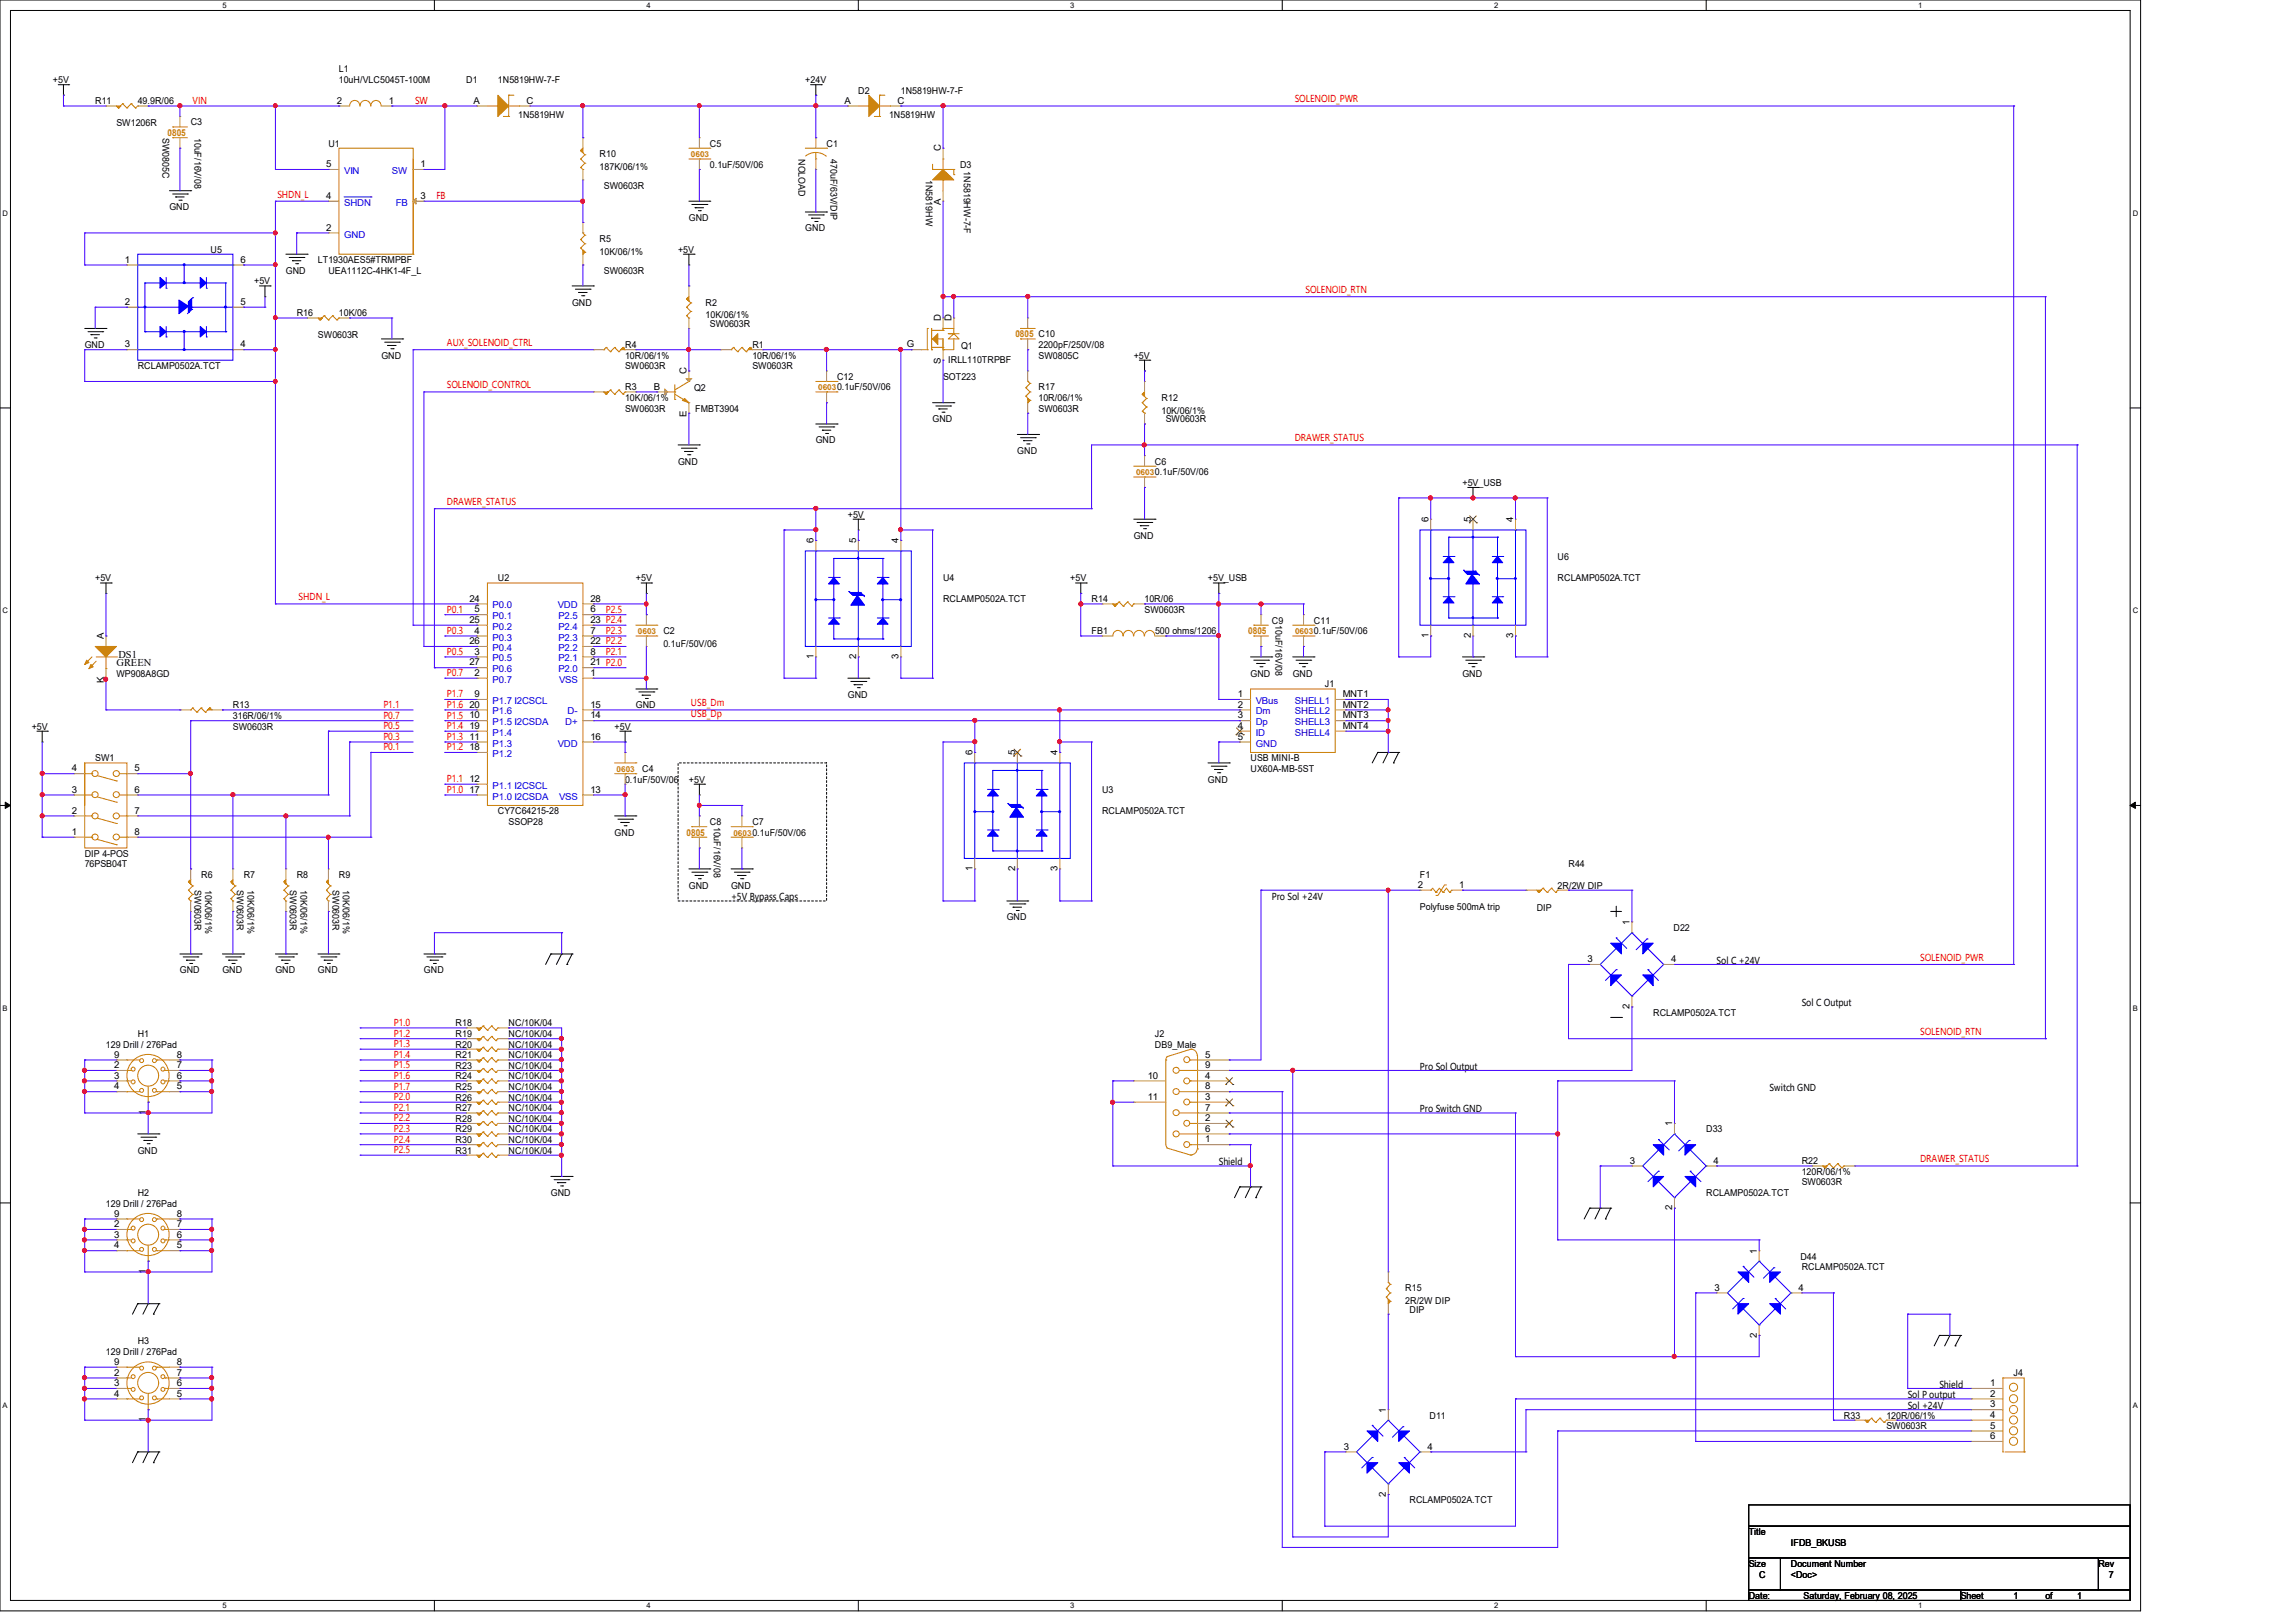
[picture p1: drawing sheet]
<svg xmlns="http://www.w3.org/2000/svg" width="297mm" height="210mm" viewBox="0 0 297 210" stroke-linecap="round" stroke-linejoin="round" font-family="sans-serif">
<defs><g id="words">
<g font-size="1.4">
<text x="15.1" y="86.2">GREEN</text>
<text x="15.3" y="85.1">DS1</text>
</g>
<g font-size="1.2">
<text x="6.9" y="10.7">+5V</text>
<text x="43.9" y="9.4">L1</text>
<text x="43.9" y="10.7">10uH/VLC5045T-100M</text>
<text x="60.3" y="10.7">D1</text>
<text x="64.4" y="10.7">1N5819HW-7-F</text>
<text x="104.2" y="10.7">+24V</text>
<text x="12.3" y="13.5">R11</text>
<text x="15.1" y="16.3">SW1206R</text>
<text x="17.8" y="13.5">49.9R/06</text>
<text x="21" y="17.8" transform="rotate(90 21 17.8)">SW0805C</text>
<text x="24.7" y="16.2">C3</text>
<text x="25.2" y="17.8" transform="rotate(90 25.2 17.8)">10uF/16V/08</text>
<text x="43.6" y="13.4">2</text>
<text x="50.3" y="13.4">1</text>
<text x="61.3" y="13.4">A</text>
<text x="67.1" y="15.2">1N5819HW</text>
<text x="68.2" y="13.4">C</text>
<text x="109.3" y="13.4">A</text>
<text x="111.1" y="12.1">D2</text>
<text x="115.1" y="15.2">1N5819HW</text>
<text x="116.2" y="13.4">C</text>
<text x="116.6" y="12.1">1N5819HW-7-F</text>
<text x="42.2" y="21.6">5</text>
<text x="42.5" y="19">U1</text>
<text x="54.4" y="21.6">1</text>
<text x="77.6" y="20.3">R10</text>
<text x="77.6" y="22">187K/06/1%</text>
<text x="91.9" y="19">C5</text>
<text x="91.9" y="21.7">0.1uF/50V/06</text>
<text x="103.3" y="20.6" transform="rotate(90 103.3 20.6)">NOLOAD</text>
<text x="107" y="19">C1</text>
<text x="107.5" y="20.6" transform="rotate(90 107.5 20.6)">470uF/63V/DIP</text>
<text x="119.8" y="23.3" transform="rotate(90 119.8 23.3)">1N5819HW</text>
<text x="121.7" y="19.6" transform="rotate(-90 121.7 19.6)">C</text>
<text x="124.2" y="21.7">D3</text>
<text x="124.8" y="22.2" transform="rotate(90 124.8 22.2)">1N5819HW-7-F</text>
<text x="21.9" y="27.2">GND</text>
<text x="42.2" y="25.7">4</text>
<text x="42.2" y="29.8">2</text>
<text x="54.4" y="25.7">3</text>
<text x="78.1" y="24.4">SW0603R</text>
<text x="89.2" y="28.6">GND</text>
<text x="104.2" y="29.9">GND</text>
<text x="121.7" y="26.5" transform="rotate(-90 121.7 26.5)">A</text>
<text x="16.2" y="34">1</text>
<text x="27.3" y="32.7">U5</text>
<text x="31.1" y="34">6</text>
<text x="37" y="35.4">GND</text>
<text x="41.1" y="34">LT1930AES5#TRMPBF</text>
<text x="42.5" y="35.4">UEA1112C-4HK1-4F_L</text>
<text x="77.6" y="31.3">R5</text>
<text x="77.6" y="32.9">10K/06/1%</text>
<text x="78.1" y="35.4">SW0603R</text>
<text x="87.8" y="32.7">+5V</text>
<text x="16.2" y="39.5">2</text>
<text x="31.1" y="39.5">5</text>
<text x="32.9" y="36.8">+5V</text>
<text x="38.4" y="40.9">R16</text>
<text x="43.9" y="40.9">10K/06</text>
<text x="74" y="39.5">GND</text>
<text x="91.3" y="39.5">R2</text>
<text x="91.3" y="41.2">10K/06/1%</text>
<text x="121.7" y="41.5" transform="rotate(-90 121.7 41.5)">D</text>
<text x="123.1" y="41.5" transform="rotate(-90 123.1 41.5)">D</text>
<text x="11" y="45">GND</text>
<text x="16.2" y="45">3</text>
<text x="17.8" y="47.8">RCLAMP0502A.TCT</text>
<text x="31.1" y="45">4</text>
<text x="41.1" y="43.8">SW0603R</text>
<text x="49.4" y="46.4">GND</text>
<text x="80.9" y="45">R4</text>
<text x="80.9" y="46.4">10R/06/1%</text>
<text x="80.9" y="47.8">SW0603R</text>
<text x="91.9" y="42.3">SW0603R</text>
<text x="97.4" y="45">R1</text>
<text x="97.4" y="46.4">10R/06/1%</text>
<text x="97.4" y="47.8">SW0603R</text>
<text x="117.3" y="45">G</text>
<text x="121.7" y="47.1" transform="rotate(-90 121.7 47.1)">S</text>
<text x="122.7" y="46.9">IRLL110TRPBF</text>
<text x="124.4" y="45.2">Q1</text>
<text x="134.4" y="45">2200pF/250V/08</text>
<text x="134.4" y="46.4">SW0805C</text>
<text x="146.7" y="46.4">+5V</text>
<text x="80.9" y="50.5">R3</text>
<text x="80.9" y="51.9">10K/06/1%</text>
<text x="80.9" y="53.3">SW0603R</text>
<text x="84.6" y="50.4">B</text>
<text x="88.9" y="53.9" transform="rotate(-90 88.9 53.9)">E</text>
<text x="88.9" y="48.4" transform="rotate(-90 88.9 48.4)">C</text>
<text x="89.8" y="50.6">Q2</text>
<text x="90" y="53.3">FMBT3904</text>
<text x="108.3" y="49.1">C12</text>
<text x="108.3" y="50.5">0.1uF/50V/06</text>
<text x="122" y="49.1">SOT223</text>
<text x="134.4" y="50.5">R17</text>
<text x="134.4" y="51.9">10R/06/1%</text>
<text x="134.4" y="53.3">SW0603R</text>
<text x="150.3" y="51.9">R12</text>
<text x="150.3" y="53.5">10K/06/1%</text>
<text x="105.6" y="57.4">GND</text>
<text x="120.7" y="54.6">GND</text>
<text x="131.7" y="58.7">GND</text>
<text x="150.9" y="54.6">SW0603R</text>
<text x="87.8" y="60.1">GND</text>
<text x="149.5" y="60.1">C6</text>
<text x="149.5" y="61.5">0.1uF/50V/06</text>
<text x="189.3" y="62.9">+5V_USB</text>
<text x="105.3" y="70.3" transform="rotate(-90 105.3 70.3)">6</text>
<text x="109.7" y="67">+5V</text>
<text x="110.8" y="70.3" transform="rotate(-90 110.8 70.3)">5</text>
<text x="116.3" y="70.3" transform="rotate(-90 116.3 70.3)">4</text>
<text x="146.7" y="69.7">GND</text>
<text x="184.9" y="67.6" transform="rotate(-90 184.9 67.6)">6</text>
<text x="190.3" y="67.6" transform="rotate(-90 190.3 67.6)">5</text>
<text x="195.8" y="67.6" transform="rotate(-90 195.8 67.6)">4</text>
<text x="12.3" y="75.2">+5V</text>
<text x="60.7" y="77.9">24</text>
<text x="64.4" y="75.2">U2</text>
<text x="76.4" y="77.9">28</text>
<text x="82.3" y="75.2">+5V</text>
<text x="122" y="75.2">U4</text>
<text x="122" y="77.9">RCLAMP0502A.TCT</text>
<text x="138.5" y="75.2">+5V</text>
<text x="141.3" y="77.9">R14</text>
<text x="148.1" y="77.9">10R/06</text>
<text x="156.3" y="75.2">+5V_USB</text>
<text x="201.6" y="72.4">U6</text>
<text x="201.6" y="75.2">RCLAMP0502A.TCT</text>
<text x="13.4" y="82.7" transform="rotate(-90 13.4 82.7)">A</text>
<text x="60.7" y="83.4">26</text>
<text x="60.7" y="80.6">25</text>
<text x="61.4" y="82">4</text>
<text x="61.4" y="79.2">5</text>
<text x="76.4" y="79.2">6</text>
<text x="76.4" y="80.6">23 P2.4</text>
<text x="76.4" y="82">7</text>
<text x="76.4" y="83.4">22 P2.2</text>
<text x="85.8" y="82">C2</text>
<text x="85.8" y="83.7">0.1uF/50V/06</text>
<text x="141.3" y="82">FB1</text>
<text x="148.1" y="79.3">SW0603R</text>
<text x="149.5" y="82">500 ohms/1206</text>
<text x="164.6" y="80.7">C9</text>
<text x="165.1" y="80.9" transform="rotate(90 165.1 80.9)">10uF/16V/08</text>
<text x="170" y="80.7">C11</text>
<text x="170" y="82">0.1uF/50V/06</text>
<text x="184.9" y="82.5" transform="rotate(-90 184.9 82.5)">1</text>
<text x="190.3" y="82.5" transform="rotate(-90 190.3 82.5)">2</text>
<text x="195.8" y="82.5" transform="rotate(-90 195.8 82.5)">3</text>
<text x="13.4" y="88.3" transform="rotate(-90 13.4 88.3)">K</text>
<text x="15.1" y="87.5">WP908A8GD</text>
<text x="60.7" y="86.1">27</text>
<text x="61.4" y="84.7">3</text>
<text x="61.4" y="87.5">2</text>
<text x="76.4" y="87.5">1</text>
<text x="76.4" y="84.7">8</text>
<text x="76.4" y="86.1">21 P2.0</text>
<text x="105.3" y="85.3" transform="rotate(-90 105.3 85.3)">1</text>
<text x="110.8" y="85.3" transform="rotate(-90 110.8 85.3)">2</text>
<text x="116.3" y="85.3" transform="rotate(-90 116.3 85.3)">3</text>
<text x="161.8" y="87.5">GND</text>
<text x="167.3" y="87.5">GND</text>
<text x="171.4" y="88.9">J1</text>
<text x="189.3" y="87.5">GND</text>
<text x="4.1" y="94.4">+5V</text>
<text x="30.1" y="91.7">R13</text>
<text x="30.1" y="93">316R/06/1%</text>
<text x="30.1" y="94.4">SW0603R</text>
<text x="60.7" y="95.7">11</text>
<text x="60.7" y="94.3">19</text>
<text x="60.7" y="93">10</text>
<text x="60.7" y="91.6">20</text>
<text x="61.4" y="90.2">9</text>
<text x="76.4" y="93">14</text>
<text x="76.4" y="91.6">15</text>
<text x="76.4" y="95.7">16</text>
<text x="79.5" y="94.4">+5V</text>
<text x="82.3" y="91.7">GND</text>
<text x="109.7" y="90.3">GND</text>
<text x="160.2" y="90.2">1</text>
<text x="160.2" y="94.3">4</text>
<text x="160.2" y="95.7">5</text>
<text x="160.2" y="93">3</text>
<text x="160.2" y="91.6">2</text>
<text x="173.8" y="90.2">MNT1</text>
<text x="173.8" y="91.6">MNT2</text>
<text x="173.8" y="93">MNT3</text>
<text x="173.8" y="94.3">MNT4</text>
<text x="9.3" y="99.8">4</text>
<text x="12.3" y="98.5">SW1</text>
<text x="17.4" y="99.8">5</text>
<text x="60.7" y="97.1">18</text>
<text x="60.7" y="101.2">12</text>
<text x="80.9" y="101.3">0.1uF/50V/06</text>
<text x="83.1" y="99.9">C4</text>
<text x="89.2" y="101.3">+5V</text>
<text x="125.9" y="97.7" transform="rotate(-90 125.9 97.7)">6</text>
<text x="131.4" y="97.7" transform="rotate(-90 131.4 97.7)">5</text>
<text x="136.9" y="97.7" transform="rotate(-90 136.9 97.7)">4</text>
<text x="156.3" y="101.3">GND</text>
<text x="161.8" y="98.5">USB MINI-B</text>
<text x="161.8" y="99.9">UX60A-MB-5ST</text>
<text x="9.3" y="102.6">3</text>
<text x="9.3" y="105.3">2</text>
<text x="17.4" y="102.6">6</text>
<text x="17.4" y="105.3">7</text>
<text x="60.7" y="102.6">17</text>
<text x="64.4" y="105.4">CY7C64215-28</text>
<text x="65.8" y="106.7">SSOP28</text>
<text x="76.4" y="102.6">13</text>
<text x="91.9" y="106.7">C8</text>
<text x="92.4" y="107" transform="rotate(90 92.4 107)">10uF/16V/08</text>
<text x="97.4" y="106.7">C7</text>
<text x="142.6" y="102.6">U3</text>
<text x="142.6" y="105.4">RCLAMP0502A.TCT</text>
<text x="9.3" y="108">1</text>
<text x="11" y="112.2">76PSB04T</text>
<text x="11" y="110.9">DIP 4-POS</text>
<text x="17.4" y="108">8</text>
<text x="26" y="113.6">R6</text>
<text x="31.5" y="113.6">R7</text>
<text x="38.4" y="113.6">R8</text>
<text x="43.9" y="113.6">R9</text>
<text x="79.5" y="108.1">GND</text>
<text x="97.4" y="108.1">0.1uF/50V/06</text>
<text x="125.9" y="112.7" transform="rotate(-90 125.9 112.7)">1</text>
<text x="131.4" y="112.7" transform="rotate(-90 131.4 112.7)">2</text>
<text x="136.9" y="112.7" transform="rotate(-90 136.9 112.7)">3</text>
<text x="183.8" y="113.6">F1</text>
<text x="203" y="112.2">R44</text>
<text x="25.2" y="115.2" transform="rotate(90 25.2 115.2)">SW0603R</text>
<text x="26.5" y="115.2" transform="rotate(90 26.5 115.2)">10K/06/1%</text>
<text x="30.6" y="115.2" transform="rotate(90 30.6 115.2)">SW0603R</text>
<text x="32" y="115.2" transform="rotate(90 32 115.2)">10K/06/1%</text>
<text x="37.5" y="115.2" transform="rotate(90 37.5 115.2)">SW0603R</text>
<text x="38.9" y="115.2" transform="rotate(90 38.9 115.2)">10K/06/1%</text>
<text x="43" y="115.2" transform="rotate(90 43 115.2)">SW0603R</text>
<text x="44.4" y="115.2" transform="rotate(90 44.4 115.2)">10K/06/1%</text>
<text x="89.2" y="115">GND</text>
<text x="94.6" y="115">GND</text>
<text x="94.6" y="116.5">+5V Bypass Caps</text>
<text x="130.3" y="119.1">GND</text>
<text x="164.6" y="116.5">Pro Sol +24V</text>
<text x="183.5" y="114.9">2</text>
<text x="183.8" y="117.7">Polyfuse 500mA trip</text>
<text x="188.8" y="114.9">1</text>
<text x="198.9" y="117.9">DIP</text>
<text x="201.6" y="115">2R/2W DIP</text>
<text x="210.9" y="119.7" transform="rotate(-90 210.9 119.7)">1</text>
<text x="23.3" y="125.9">GND</text>
<text x="28.8" y="125.9">GND</text>
<text x="35.6" y="125.9">GND</text>
<text x="41.1" y="125.9">GND</text>
<text x="54.9" y="125.9">GND</text>
<text x="205.4" y="124.5">3</text>
<text x="216.3" y="124.5">4</text>
<text x="216.6" y="120.4">D22</text>
<text x="222.2" y="124.7">Sol C +24V</text>
<text x="210.9" y="130.6" transform="rotate(-90 210.9 130.6)">2</text>
<text x="213.9" y="131.4">RCLAMP0502A.TCT</text>
<text x="233.2" y="130.2">Sol C Output</text>
<text x="13.7" y="135.5">129 Drill / 276Pad</text>
<text x="14.8" y="136.9">9</text>
<text x="17.8" y="134.2">H1</text>
<text x="22.9" y="136.9">8</text>
<text x="59" y="135.5">R20</text>
<text x="59" y="132.8">R18</text>
<text x="59" y="136.9">R21</text>
<text x="59" y="134.2">R19</text>
<text x="65.8" y="135.5">NC/10K/04</text>
<text x="65.8" y="132.8">NC/10K/04</text>
<text x="65.8" y="136.9">NC/10K/04</text>
<text x="65.8" y="134.2">NC/10K/04</text>
<text x="149.5" y="134.2">J2</text>
<text x="149.5" y="135.5">DB9_Male</text>
<text x="156" y="136.9">5</text>
<text x="14.8" y="138.2">2</text>
<text x="14.8" y="139.6">3</text>
<text x="14.8" y="141">4</text>
<text x="22.9" y="141">5</text>
<text x="22.9" y="139.6">6</text>
<text x="22.9" y="138.2">7</text>
<text x="59" y="138.3">R23</text>
<text x="59" y="142.4">R26</text>
<text x="59" y="139.7">R24</text>
<text x="59" y="143.8">R27</text>
<text x="59" y="141">R25</text>
<text x="65.8" y="138.3">NC/10K/04</text>
<text x="65.8" y="142.4">NC/10K/04</text>
<text x="65.8" y="139.7">NC/10K/04</text>
<text x="65.8" y="143.8">NC/10K/04</text>
<text x="65.8" y="141">NC/10K/04</text>
<text x="148.5" y="139.6">10</text>
<text x="148.5" y="142.3">11</text>
<text x="156" y="138.2">9</text>
<text x="156" y="139.6">4</text>
<text x="156" y="141">8</text>
<text x="156" y="142.3">3</text>
<text x="156" y="143.7">7</text>
<text x="183.8" y="138.4">Pro Sol Output</text>
<text x="183.8" y="143.9">Pro Switch GND</text>
<text x="229" y="141.1">Switch GND</text>
<text x="17.8" y="149.3">GND</text>
<text x="18.9" y="144.3" transform="rotate(-90 18.9 144.3)">1</text>
<text x="59" y="146.5">R29</text>
<text x="59" y="147.9">R30</text>
<text x="59" y="149.3">R31</text>
<text x="59" y="145.2">R28</text>
<text x="65.8" y="146.5">NC/10K/04</text>
<text x="65.8" y="147.9">NC/10K/04</text>
<text x="65.8" y="149.3">NC/10K/04</text>
<text x="65.8" y="145.2">NC/10K/04</text>
<text x="156" y="145.1">2</text>
<text x="156" y="146.4">6</text>
<text x="156" y="147.8">1</text>
<text x="216.4" y="145.7" transform="rotate(-90 216.4 145.7)">1</text>
<text x="220.8" y="146.5">D33</text>
<text x="17.8" y="154.7">H2</text>
<text x="71.3" y="154.7">GND</text>
<text x="157.7" y="150.7">Shield</text>
<text x="210.9" y="150.6">3</text>
<text x="220.8" y="154.7">RCLAMP0502A.TCT</text>
<text x="221.8" y="150.6">4</text>
<text x="233.2" y="150.6">R22</text>
<text x="233.2" y="152">120R/06/1%</text>
<text x="233.2" y="153.4">SW0603R</text>
<text x="13.7" y="156.1">129 Drill / 276Pad</text>
<text x="14.8" y="158.8">2</text>
<text x="14.8" y="160.1">3</text>
<text x="14.8" y="161.5">4</text>
<text x="14.8" y="157.4">9</text>
<text x="22.9" y="161.5">5</text>
<text x="22.9" y="160.1">6</text>
<text x="22.9" y="158.8">7</text>
<text x="22.9" y="157.4">8</text>
<text x="216.4" y="156.6" transform="rotate(-90 216.4 156.6)">2</text>
<text x="18.9" y="164.8" transform="rotate(-90 18.9 164.8)">1</text>
<text x="181.9" y="167.1">R15</text>
<text x="221.9" y="167">3</text>
<text x="227.4" y="162.2" transform="rotate(-90 227.4 162.2)">1</text>
<text x="232.7" y="167">4</text>
<text x="233" y="163">D44</text>
<text x="233.2" y="164.3">RCLAMP0502A.TCT</text>
<text x="17.8" y="173.9">H3</text>
<text x="181.9" y="168.7">2R/2W DIP</text>
<text x="182.4" y="169.8">DIP</text>
<text x="227.4" y="173.1" transform="rotate(-90 227.4 173.1)">2</text>
<text x="13.7" y="175.3">129 Drill / 276Pad</text>
<text x="14.8" y="178">2</text>
<text x="14.8" y="179.4">3</text>
<text x="14.8" y="176.6">9</text>
<text x="22.9" y="179.4">6</text>
<text x="22.9" y="178">7</text>
<text x="22.9" y="176.6">8</text>
<text x="251" y="179.6">Shield</text>
<text x="257.5" y="179.4">1</text>
<text x="260.6" y="178.1">J4</text>
<text x="14.8" y="180.7">4</text>
<text x="18.9" y="184.1" transform="rotate(-90 18.9 184.1)">1</text>
<text x="22.9" y="180.7">5</text>
<text x="179.4" y="182.8" transform="rotate(-90 179.4 182.8)">1</text>
<text x="185" y="183.6">D11</text>
<text x="238.6" y="183.6">R33</text>
<text x="244.1" y="183.6">120R/06/1%</text>
<text x="244.1" y="184.9">SW0603R</text>
<text x="246.9" y="180.9">Sol P output</text>
<text x="246.9" y="182.3">Sol +24V</text>
<text x="257.5" y="180.7">2</text>
<text x="257.5" y="182.1">3</text>
<text x="257.5" y="183.5">4</text>
<text x="257.5" y="184.9">5</text>
<text x="173.9" y="187.6">3</text>
<text x="184.7" y="187.6">4</text>
<text x="257.5" y="186.2">6</text>
<text x="179.4" y="193.7" transform="rotate(-90 179.4 193.7)">2</text>
<text x="182.4" y="194.5">RCLAMP0502A.TCT</text>
<text x="226.3" y="198.6">Title</text>
<text x="226.3" y="202.7">Size</text>
<text x="231.8" y="200">IFDB_BKUSB</text>
<text x="231.8" y="202.7">Document Number</text>
<text x="271.6" y="202.7">Rev</text>
<text x="226.3" y="206.9">Date:</text>
<text x="227.7" y="204.1">C</text>
<text x="231.8" y="204.1">&lt;Doc&gt;</text>
<text x="233.4" y="206.9">Saturday, February 08, 2025</text>
<text x="253.7" y="206.9">Sheet</text>
<text x="260.6" y="206.9">1</text>
<text x="264.7" y="206.9">of</text>
<text x="268.8" y="206.9">1</text>
<text x="272.9" y="204.1">7</text>
</g>
<g font-size="1.2" fill="#cc8006">
<text x="21.7" y="17.6">0805</text>
<text x="131.4" y="43.6">0805 C10</text>
<text x="161.5" y="82">0805</text>
<text x="88.9" y="108.1">0805</text>
</g>
<g font-size="1.2" fill="#f00">
<text x="24.9" y="13.5">VIN</text>
<text x="53.7" y="13.5">SW</text>
<text x="167.6" y="13.3">SOLENOID_PWR</text>
<text x="35.9" y="25.6">SHDN_L</text>
<text x="56.5" y="25.8">FB</text>
<text x="169" y="37.9">SOLENOID_RTN</text>
<text x="57.8" y="44.8">AUX_SOLENOID_CTRL</text>
<text x="57.8" y="50.2">SOLENOID_CONTROL</text>
<text x="167.6" y="57.1">DRAWER_STATUS</text>
<text x="57.8" y="65.4">DRAWER_STATUS</text>
<text x="38.6" y="77.7">SHDN_L</text>
<text x="57.8" y="82">P0.3</text>
<text x="57.8" y="79.3">P0.1</text>
<text x="78.4" y="82">P2.3</text>
<text x="78.4" y="79.3">P2.5</text>
<text x="57.8" y="84.8">P0.5</text>
<text x="57.8" y="87.5">P0.7</text>
<text x="78.4" y="84.8">P2.1</text>
<text x="49.6" y="91.6">P1.1</text>
<text x="49.6" y="93">P0.7</text>
<text x="49.6" y="94.4">P0.5</text>
<text x="49.6" y="95.8">P0.3</text>
<text x="57.8" y="90.3">P1.7</text>
<text x="57.8" y="93">P1.5</text>
<text x="57.8" y="91.6">P1.6</text>
<text x="57.8" y="94.4">P1.4</text>
<text x="57.8" y="95.8">P1.3</text>
<text x="89.4" y="91.4">USB_Dm</text>
<text x="89.4" y="92.8">USB_Dp</text>
<text x="49.6" y="97.1">P0.1</text>
<text x="57.8" y="101.2">P1.1</text>
<text x="57.8" y="97.1">P1.2</text>
<text x="57.8" y="102.6">P1.0</text>
<text x="248.5" y="124.3">SOLENOID_PWR</text>
<text x="51" y="132.8">P1.0</text>
<text x="51" y="134.2">P1.2</text>
<text x="51" y="135.5">P1.3</text>
<text x="51" y="136.9">P1.4</text>
<text x="248.5" y="133.9">SOLENOID_RTN</text>
<text x="51" y="138.3">P1.5</text>
<text x="51" y="139.6">P1.6</text>
<text x="51" y="141">P1.7</text>
<text x="51" y="142.4">P2.0</text>
<text x="51" y="143.8">P2.1</text>
<text x="51" y="145.1">P2.2</text>
<text x="51" y="146.5">P2.3</text>
<text x="51" y="147.9">P2.4</text>
<text x="51" y="149.2">P2.5</text>
<text x="248.5" y="150.4">DRAWER_STATUS</text>
</g>
<g font-size="1.2" fill="#00c">
<text x="44.5" y="22.5">VIN</text>
<text x="50.7" y="22.5">SW</text>
<text x="44.5" y="26.6">SHDN</text>
<text x="51.2" y="26.6">FB</text>
<text x="44.5" y="30.7">GND</text>
<text x="63.8" y="82.9">P0.3</text>
<text x="63.8" y="81.5">P0.2</text>
<text x="63.8" y="80.1">P0.1</text>
<text x="63.8" y="78.7">P0.0</text>
<text x="72.2" y="78.7">VDD</text>
<text x="72.3" y="80.1">P2.5</text>
<text x="72.3" y="81.5">P2.4</text>
<text x="72.3" y="82.9">P2.3</text>
<text x="63.8" y="87">P0.6</text>
<text x="63.8" y="85.6">P0.5</text>
<text x="63.8" y="84.2">P0.4</text>
<text x="63.8" y="88.3">P0.7</text>
<text x="72.3" y="84.2">P2.2</text>
<text x="72.3" y="85.6">P2.1</text>
<text x="72.3" y="87">P2.0</text>
<text x="72.3" y="88.3">VSS</text>
<text x="63.8" y="95.2">P1.4</text>
<text x="63.8" y="93.9">P1.5 I2CSDA</text>
<text x="63.8" y="92.5">P1.6</text>
<text x="63.8" y="91.1">P1.7 I2CSCL</text>
<text x="73.1" y="93.9">D+</text>
<text x="73.4" y="92.5">D-</text>
<text x="162.5" y="91.1">VBus</text>
<text x="162.5" y="95.2">ID</text>
<text x="162.5" y="93.9">Dp</text>
<text x="162.5" y="92.5">Dm</text>
<text x="167.6" y="91.1">SHELL1</text>
<text x="167.6" y="92.5">SHELL2</text>
<text x="167.6" y="93.9">SHELL3</text>
<text x="167.6" y="95.2">SHELL4</text>
<text x="63.8" y="98">P1.2</text>
<text x="63.8" y="96.6">P1.3</text>
<text x="72.2" y="96.6">VDD</text>
<text x="162.5" y="96.6">GND</text>
<text x="63.8" y="102.1">P1.1 I2CSCL</text>
<text x="63.8" y="103.5">P1.0 I2CSDA</text>
<text x="72.3" y="103.5">VSS</text>
</g>
<g font-size="1.1" fill="#cc8006">
<text x="89.4" y="20.3">0603</text>
<text x="105.9" y="50.5">0603</text>
<text x="147" y="61.5">0603</text>
<text x="82.6" y="82">0603</text>
<text x="167.6" y="82">0603</text>
<text x="79.8" y="99.9">0603</text>
<text x="94.9" y="108.1">0603</text>
</g>
<g font-size="1">
<text x="28.8" y="1">5</text>
<text x="83.7" y="1">4</text>
<text x="138.5" y="1">3</text>
<text x="193.4" y="1">2</text>
<text x="248.2" y="1">1</text>
<text x=".3" y="27.9">D</text>
<text x="276" y="27.9">D</text>
<text x=".3" y="79.4">C</text>
<text x="276" y="79.4">C</text>
<text x=".3" y="130.8">B</text>
<text x="276" y="130.8">B</text>
<text x=".3" y="182.2">A</text>
<text x="276" y="182.2">A</text>
<text x="28.8" y="208.1">5</text>
<text x="83.7" y="208.1">4</text>
<text x="138.5" y="208.1">3</text>
<text x="193.4" y="208.1">2</text>
<text x="248.2" y="208.1">1</text>
</g>
</g></defs>
<path d="M0 0h277v208.4h-277zM1.4 1.4h274.3v205.7h-274.3z" fill="none" stroke="#000" stroke-width=".13"/>
<g fill="#fff">
<path d="M28.8 .1h.5v1.1h-.5z"/>
<path d="M28.8 207.2h.5v1.1h-.5z"/>
</g>
<path d="M56.2 0v1.4M56.2 207.1v1.3" fill="none" stroke="#000" stroke-width=".13"/>
<g fill="#fff">
<path d="M83.7 .1h.5v1.1h-.5z"/>
<path d="M83.7 207.2h.5v1.1h-.5z"/>
</g>
<path d="M111.1 0v1.4M111.1 207.1v1.3" fill="none" stroke="#000" stroke-width=".13"/>
<g fill="#fff">
<path d="M138.5 .1h.6v1.1h-.6z"/>
<path d="M138.5 207.2h.6v1.1h-.6z"/>
</g>
<path d="M165.9 0v1.4M165.9 207.1v1.3" fill="none" stroke="#000" stroke-width=".13"/>
<g fill="#fff">
<path d="M193.4 .1h.5v1.1h-.5z"/>
<path d="M193.4 207.2h.5v1.1h-.5z"/>
</g>
<path d="M220.8 0v1.4M220.8 207.1v1.3" fill="none" stroke="#000" stroke-width=".13"/>
<g fill="#fff">
<path d="M248.2 .1h.6v1.1h-.6z"/>
<path d="M248.2 207.2h.6v1.1h-.6z"/>
<path d="M.3 27.1h.8v1.1h-.8z"/>
<path d="M276 27.1h.7v1.1h-.7z"/>
<path d="M.3 78.5h.8v1.1h-.8z"/>
<path d="M276 78.5h.7v1.1h-.7z"/>
</g>
<path d="M0 52.8h1.4M275.7 52.8h1.3" fill="none" stroke="#000" stroke-width=".13"/>
<g fill="#fff">
<path d="M.3 129.9h.7v1.1h-.7z"/>
<path d="M276 129.9h.6v1.1h-.6z"/>
</g>
<path d="M0 104.2h1.4M275.7 104.2h1.3" fill="none" stroke="#000" stroke-width=".13"/>
<path d="M.7 103.8l.7 .4-.7 .4zM275.7 104.2l.7-.4v.8z" fill="#000" stroke="#000" stroke-width=".13"/>
<g fill="#fff">
<path d="M.3 181.4h.7v1.1h-.7z"/>
<path d="M276 181.4h.6v1.1h-.6z"/>
</g>
<g fill="none" stroke="#000" stroke-width=".13">
<path d="M7.5 11h1.4M8.2 12.3h.1M8.2 11v1.3M8.9 11h.1M104.9 11h1.4M105.6 12.3h.1M105.6 11v1.3M106.3 11h.1M21.9 24.7h2.8M22.4 25.1h1.9M22.7 25.5h.1M22.7 25.5h1.1"/>
<path d="M23.2 25.9h.3M23.5 25.9h.1M24.3 25.1h.1M24.7 24.7h.1M33.6 37h1.4M34.3 38.4h.1M34.3 37v1.4M35 37h.1M37 32.9h2.8M37.4 33.3h1.9M37.8 33.7h.1M37.8 33.7h1.1"/>
<path d="M38.3 34.1h.2M38.5 34.1h.1M39.3 33.3h.1M39.8 32.9h.1M74 37h2.8M74.5 37.4h1.9M74.9 37.8h.1M74.9 37.8h1.1M75.3 38.3h.3M75.6 38.3h.1M76.4 37.4h.1M76.8 37h.1"/>
<path d="M88.4 32.9h1.4M89.2 34.3h.1M89.2 26h2.7M89.2 32.9v1.4M89.5 26.5h2M89.8 32.9h.1M90 26.9h.1M90 26.9h1.1M90.4 27.3h.2M90.6 27.3h.1M91.5 26.5h.1M91.9 26h.1"/>
<path d="M104.2 27.4h2.8M104.6 27.8h2M105 28.2h.1M105 28.2h1.1M105.5 28.7h.2M105.7 28.7h.1M106.6 27.8h.1M107 27.4h.1M11 42.5h2.7M11.4 42.9h1.9M11.8 43.3h.1M11.8 43.3h1.1"/>
<path d="M12.2 43.7h.2M12.4 43.7h.1M13.3 42.9h.1M13.7 42.5h.1M49.4 43.9h2.7M49.8 44.3h1.9M50.2 44.7h.1M50.2 44.7h1.1M50.6 45.1h.3M50.9 45.1h.1M51.7 44.3h.1M52.1 43.9h.1"/>
<path d="M87.8 57.6h2.7M88.2 58h1.9M88.6 58.4h.1M88.6 58.4h1.1M89 58.8h.3M89.3 58.8h.1M90.1 58h.1M90.5 57.6h.1M105.6 54.9h2.7M106 55.2h1.9M106.4 55.7h.1M106.4 55.7h1.1"/>
<path d="M106.8 56.1h.3M107.1 56.1h.1M107.9 55.2h.1M108.3 54.9h.1M120.7 52.1h2.7M121.1 52.5h1.9M121.5 52.9h.1M121.5 52.9h1.1M121.9 53.3h.3M122.2 53.3h.1M123 52.5h.1M123.4 52.1h.1"/>
<path d="M131.7 56.2h2.7M132.1 56.6h1.9M132.5 57h.1M132.5 57h1.1M132.9 57.4h.3M133.2 57.4h.1M134 56.6h.1M134.4 56.2h.1M147.4 46.6h1.4M148.1 48h.1M148.1 46.6v1.4M148.8 46.6h.1"/>
<path d="M13 75.4h1.4M13.7 76.8h.1M13.7 75.4v1.4M14.4 75.4h.1M83 75.4h1.3M83.7 76.8h.1M83.7 75.4v1.4M84.3 75.4h.1M110.4 67.2h1.4M111.1 68.6h.1M111.1 67.2v1.4M111.8 67.2h.1"/>
<path d="M139.2 75.4h1.4M139.9 76.8h.1M139.9 75.4v1.4M140.6 75.4h.1M146.7 67.2h2.8M147.2 67.6h1.9M147.6 68h.1M147.6 68h1.1M148 68.4h.3M148.3 68.4h.1M149.1 67.6h.1M149.5 67.2h.1"/>
<path d="M157 75.4h1.4M157.7 76.8h.1M157.7 75.4v1.4M158.4 75.4h.1M189.9 63.1h1.4M190.6 64.4h.1M190.6 63.1v1.3M191.3 63.1h.1M4.8 94.6h1.3M5.5 96h.1M5.5 94.6v1.4M6.1 94.6h.1"/>
<path d="M80.2 94.6h1.4M80.9 96h.1M80.9 94.6v1.4M81.6 94.6h.1M82.3 89.2h2.7M82.7 89.5h1.9M83.1 90h.1M83.1 90h1.1M83.5 90.4h.3M83.8 90.4h.1M84.6 89.5h.1M85 89.2h.1"/>
<path d="M109.7 87.8h2.7M110.1 88.2h2M110.5 88.6h.1M110.5 88.6h1.1M111 89h.2M111.2 89h.1M112.1 88.2h.1M112.4 87.8h.1M156.3 98.7h2.8M156.8 99.1h1.9M157.2 99.6h.1M157.2 99.6h1.1"/>
<path d="M157.6 100h.3M157.9 100h.1M158.7 99.1h.1M159.1 98.7h.1M161.8 85h2.8M162.3 85.4h1.9M162.6 85.9h.1M162.6 85.9h1.1M163.1 86.3h.2M163.3 86.3h.1M164.2 85.4h.1M164.6 85h.1"/>
<path d="M167.3 85h2.8M167.7 85.4h1.9M168.1 85.9h.1M168.1 85.9h1.1M168.6 86.3h.2M168.8 86.3h.1M169.6 85.4h.1M170.1 85h.1M178.3 97.4h.1M178.3 97.4l-.7 1.3M178.3 97.4h2.7M179.7 97.4h.1"/>
<path d="M179.7 97.4l-.7 1.3M180.3 98.7h.1M181 97.4h.1M181 97.4l-.7 1.3M189.3 85h2.7M189.7 85.4h1.9M190.1 85.9h.1M190.1 85.9h1.1M190.5 86.3h.3M190.8 86.3h.1M191.6 85.4h.1M192 85h.1"/>
<path d="M79.5 105.6h2.8M80 106h1.9M80.3 106.4h.1M80.3 106.4h1.1M80.8 106.8h.2M81 106.8h.1M81.9 106h.1M82.3 105.6h.1M89.2 112.4h2.7M89.5 112.9h2M89.8 101.5h1.4M90 113.3h.1"/>
<path d="M90 113.3h1.1M90.4 113.7h.2M90.5 102.9h.1M90.5 101.5v1.4M90.6 113.7h.1M91.2 101.5h.1M91.5 112.9h.1M91.9 112.4h.1M94.6 112.4h2.8M95 112.9h1.9M95.5 113.3h.1M95.5 113.3h1.1"/>
<path d="M95.8 113.7h.3M96.1 113.7h.1M96.9 112.9h.1M97.4 112.4h.1M130.3 116.6h2.7M130.7 117h1.9M131.1 117.4h.1M131.1 117.4h1.1M131.5 117.8h.3M131.8 117.8h.1M132.6 117h.1M133 116.6h.1"/>
<path d="M208.4 117.9h1.4zM209.2 117.3v1.3M23.3 123.4h2.7M23.7 123.8h1.9M24.1 124.2h.1M24.1 124.2h1.1M24.6 124.7h.2M24.8 124.7h.1M25.6 123.8h.1M26 123.4h.1M28.8 123.4h2.7M29.2 123.8h1.9"/>
<path d="M29.6 124.2h.1M29.6 124.2h1.1M30 124.7h.3M30.3 124.7h.1M31.1 123.8h.1M31.5 123.4h.1M35.6 123.4h2.8M36.1 123.8h1.9M36.4 124.2h.1M36.4 124.2h1.1M36.9 124.7h.3M37.2 124.7h.1"/>
<path d="M38 123.8h.1M38.4 123.4h.1M41.1 123.4h2.8M41.5 123.8h2M42 124.2h.1M42 124.2h1.1M42.4 124.7h.2M42.6 124.7h.1M43.5 123.8h.1M43.9 123.4h.1M54.9 123.4h2.7M55.2 123.8h2"/>
<path d="M55.7 124.2h.1M55.7 124.2h1.1M56.1 124.7h.2M56.3 124.7h.1M57.2 123.8h.1M57.6 123.4h.1M71.3 123.4h.1M71.3 123.4h2.7M71.3 123.4l-.7 1.4M72.7 123.4h.1M72.7 123.4l-.7 1.4M73.4 124.8h.1"/>
<path d="M74 123.4h.1M74 123.4l-.6 1.4M208.4 131.7h1.4M209.8 131.7h.1M0 155.7h1.4M17.8 146.7h2.8M18.2 147.2h2M18.6 147.6h.1M18.6 147.6h1.1M19 148h.3M19.3 148h.1M20.2 147.2h.1"/>
<path d="M20.6 146.7h.1M71.3 152.2h2.7M71.7 152.7h1.9M72.1 153h.1M72.1 153h1.1M72.6 153.5h.2M72.8 153.5h.1M73.6 152.7h.1M74 152.2h.1M160.4 153.6h.1M160.4 153.6l-.6 1.4M160.4 153.6h2.8"/>
<path d="M161.8 153.6h.1M161.8 153.6l-.6 1.4M162.5 155h.1M163.2 153.6h.1M163.2 153.6l-.7 1.4M205.7 156.3h.1M205.7 156.3l-.7 1.4M205.7 156.3h2.7M207.1 156.3h.1M207.1 156.3l-.7 1.4M207.8 157.7h.1M208.4 156.3h.1"/>
<path d="M208.4 156.3l-.6 1.4M275.7 155.7h1.3M17.8 168.7h.1M17.8 168.7l-.7 1.4M17.8 168.7h2.8M19.2 168.7h.1M19.2 168.7l-.7 1.4M19.9 170.1h.1M20.6 168.7h.1M20.6 168.7l-.7 1.4M251 172.8h.1M251 172.8l-.7 1.4"/>
<path d="M251 172.8h2.7M252.3 172.8h.1M252.3 172.8l-.6 1.4M253 174.2h.1M253.7 172.8h.1M253.7 172.8l-.7 1.4M17.8 187.9h.1M17.8 187.9l-.7 1.4M17.8 187.9h2.8M19.2 187.9h.1M19.2 187.9l-.7 1.4M19.9 189.3h.1"/>
<path d="M20.6 187.9h.1M20.6 187.9l-.7 1.4M226.3 194.7h49.4v2.8h-49.4zM226.3 197.5h49.4v4.1h-49.4zM226.3 201.6h4.1v4.1h-4.1zM226.3 205.7h27.4v1.4h-27.4zM230.4 201.6h41.2v4.1h-41.2zM253.7 205.7h22v1.4h-22zM271.6 201.6h4.1v4.1h-4.1z"/>
</g>
<path d="M87.8 98.7h19.2v17.9h-19.2z" fill="none" stroke="#000" stroke-width=".13" stroke-dasharray=".3 .3"/>
<g fill="none" stroke="#cc8006" stroke-width=".13">
<path d="M15.1 13.7l.2 .3M15.3 14h.1M15.9 13.4h.1M15.9 13.4l-.6 .6M15.9 13.4l.5 .6M16.4 14h.1M17 13.4h.1M17 13.4l-.6 .6M17 13.4l.5 .6M17.5 14h.1M17.8 13.7h.1M17.8 13.7l-.3 .3"/>
<path d="M22.4 17.8h.1M22.4 16.4h.1M22.4 17.8h1.9M22.4 16.4h1.9M43.9 19.2h9.6v13.7h-9.6zM46.6 13.7a.66 .66 0 0 0-.7-.7 .66 .66 0 0 0-.6 .7M48 13.7a.68 .68 0 0 0-.7-.7 .68 .68 0 0 0-.7 .7M49.3 13.7a.66 .66 0 0 0-.6-.7 .66 .66 0 0 0-.7 .7M63.1 13.7h1.3M64.4 13.7h.1M65.2 15.1h.1M65.2 15.1h.6"/>
<path d="M65.8 12.3h.1M65.8 15.1h.1M65.8 13.7h1.4M65.8 12.3h.7M65.8 12.3v2.8M67.2 13.7h.1M75.1 19.5h.1M75.1 19.5l.6 .5M75.4 19.2l-.3 .3M89.2 19.2h2.7M91.9 19.2h.1M104.2 19.2h2.8"/>
<path d="M105.6 19.7a2.14 2.14 0 0 1 1.3 .5M105.6 19.7a2.13 2.13 0 0 0-1.3 .5M105.6 19.7v.9M107 19.2h.1M111.1 13.7h1.3M112.4 13.7h.1M113.2 15.1h.1M113.2 15.1h.6M113.8 12.3h.1M113.8 15.1h.1M113.8 13.7h1.4M113.8 12.3h.7"/>
<path d="M113.8 12.3v2.8M115.2 13.7h.1M53.5 32.9h.1M53.5 20.6v12.3M75.1 32.1h.1M75.1 31h.1M75.1 20.6h.1M75.1 21.7h.1M75.1 32.1l.6 .5M75.1 31l.6 .5M75.1 20.6l.6 .5M75.1 21.7l.3 .2"/>
<path d="M75.4 30.1h.1M75.4 21.9h.1M75.4 30.1l.3 .3M75.7 32.6h.1M75.7 31.5h.1M75.7 30.4h.1M75.7 20h.1M75.7 21.1h.1M75.7 32.6l-.3 .3M75.7 31.5l-.6 .6M75.7 30.4l-.6 .6M75.7 20l-.6 .6"/>
<path d="M75.7 21.1l-.6 .6M88.9 38.7h.1M88.9 39.8h.1M88.9 38.7l.5 .5M88.9 39.8l.5 .5M89.2 38.4l-.3 .3M89.2 20.6h2.7M89.4 39.2h.1M89.4 39.2l-.5 .6M90.5 20.6h.1M91.9 20.6h.1M105.6 20.6h.1"/>
<path d="M120.7 21.9h.1M120.7 21.3v.6M120.7 21.9h2.7M122 23.3h.1M122 20.6h.1M122 20.6v1.3M122 23.3v1.4M123.4 21.9h.1M123.4 22.6h.1M123.4 21.9v.7M41.1 41.1l.3 .3M41.4 41.4h.1"/>
<path d="M42 40.9h.1M42 40.9l-.6 .5M42 40.9l.5 .5M42.5 41.4h.1M43.1 40.9h.1M43.1 40.9l-.6 .5M43.1 40.9l.5 .5M43.6 41.4h.1M43.9 41.1h.1M43.9 41.1l-.3 .3M78.1 45.3h.1M78.1 50.7l.3 .3"/>
<path d="M78.4 51h.1M78.4 45h.1M78.4 45l.6 .5M78.4 45l-.3 .3M79 50.5h.1M79 45.5h.1M79 50.5l-.6 .5M79 50.5l.5 .5M79.5 51h.1M79.5 45h.1M79.5 45l.6 .5M79.5 45l-.5 .5"/>
<path d="M80.1 50.5h.1M80.1 45.5h.1M80.1 50.5l-.6 .5M80.1 50.5l.5 .5M80.6 51h.1M80.6 45h.1M80.6 45l.3 .3M80.6 45l-.5 .5M80.9 50.7h.1M80.9 50.7l-.3 .3M86.4 50.7h.9M87.3 51.7h.1"/>
<path d="M87.3 50.7h.1M87.3 49.8v1.9M87.3 51l1.9 1.1M88.9 40.9h.1M88.9 40.9l.3 .2M89.2 41.1h.1M89.2 49.4h.1M89.2 52.1h.1M89.2 49.4l-1.9 1.1M89.4 40.3h.1M89.4 40.3l-.5 .6M94.6 45.3h.1"/>
<path d="M94.9 45h.1M94.9 45l.6 .5M94.9 45l-.3 .3M95.5 45.5h.1M96 45h.1M96 45l.6 .5M96 45l-.5 .5M96.6 45.5h.1M97.1 45h.1M97.1 45l.3 .3M97.1 45l-.5 .5M105.6 50.7h2.7"/>
<path d="M105.6 49.4h2.7M107 50.7h.1M108.3 50.7h.1M108.3 49.4h.1M119.3 45.3h.7M120 45.3h.1M120 42.5h.1M120 42.5v2.8M120.6 45.3h.1M120.6 42.8h.1M120.6 43.9h.1M120.6 43.9h1.4v1.4"/>
<path d="M120.6 42.5v2.8M120.6 42.8h1.4M120.6 45h1.4M120.7 42.8h.1M121.9 45h.1M122 42.8h.1M122 45.3h.1M122 45h.1M122 42.8v-.3h1.4v.7l-.7 .7h1.4l-.7-.7h-.7h1.4M123.4 43.9v1.4h-1.4M132.1 43.9h.1M132.1 42.5h.1"/>
<path d="M132.1 43.9h1.9M132.1 42.5h1.9M132.8 51.3h.1M132.8 50.2h.1M132.8 51.3l.5 .5M132.8 50.2l.5 .5M133 49.4h.1M133 49.4l.3 .2M133.3 51.8h.1M133.3 50.7h.1M133.3 49.6h.1M133.3 51.8l-.3 .3"/>
<path d="M133.3 50.7l-.5 .6M133.3 49.6l-.5 .6M147.8 51h.1M147.8 52.1h.1M147.8 53.2h.1M147.8 51l.6 .6M147.8 52.1l.6 .6M147.8 53.2l.3 .3M148.1 53.5h.1M148.1 50.7l-.3 .3M148.4 51.6h.1M148.4 52.7h.1"/>
<path d="M148.4 51.6l-.6 .5M148.4 52.7l-.6 .5M63.1 75.4h12.3v28.8h-12.3zM144 78.1l.3 .3M144.3 78.4h.1M144.8 77.9h.1M144.8 77.9l-.5 .5M144.8 77.9l.6 .5M145.4 78.4h.1M145.9 77.9h.1M145.9 77.9l-.5 .5M145.9 77.9l.6 .5"/>
<path d="M146.5 78.4h.1M146.7 78.1h.1M146.7 78.1l-.2 .3M146.7 61.7h2.8M146.7 60.3h2.8M148.1 61.7h.1M149.5 61.7h.1M149.5 60.3h.1M11 98.7h5.4v11h-5.4zM11 98.7v5.5M11.9 85l-.9 1M12.4 85.6l-.9 .9"/>
<path d="M12.4 85h2.8M13.7 86.5h.1M13.7 85v1.5M24.7 91.9h.1M24.9 91.6h.1M24.9 91.6l.6 .6M24.9 91.6l-.2 .3M25.5 92.2h.1M26 91.6h.1M26 91.6l.6 .6M26 91.6l-.5 .6M26.6 92.2h.1"/>
<path d="M27.1 91.6h.1M27.1 91.6l.3 .3M27.1 91.6l-.5 .6M79.5 98.7h2.8M82.3 98.7h.1M82.3 82.3h2.7M82.3 80.9h2.7M83.7 82.3h.1M85 82.3h.1M85 80.9h.1M145.3 82.3a.66 .66 0 0 0-.6-.7 .66 .66 0 0 0-.7 .7M146.7 82.3a.66 .66 0 0 0-.7-.7 .66 .66 0 0 0-.6 .7"/>
<path d="M148.1 82.3a.68 .68 0 0 0-.7-.7 .68 .68 0 0 0-.7 .7M149.4 82.3a.66 .66 0 0 0-.6-.7 .66 .66 0 0 0-.7 .7M161.8 89.2h11v8.2h-11zM162.3 82.3h.1M162.3 80.9h.1M162.3 82.3h1.9M162.3 80.9h1.9M167.3 82.3h2.8M167.3 80.9h2.8M168.7 82.3h.1M170.1 82.3h.1M170.1 80.9h.1"/>
<path d="M11 108.3h.9M11 100.1h.9M11 102.9h.9M11 105.6h.9M11.9 100.1h.1M11.9 102.9h.1M11.9 105.6h.1M11.9 108.3h.1M12.6 100.4l2.5 .6M12.6 103.1l2.5 .7M12.6 105.9l2.5 .7M12.6 108.6l2.5 .7"/>
<path d="M15.1 101h.1M15.1 103.8h.1M15.1 106.6h.1M15.1 109.3h.1M15.5 108.3h.9M15.5 100.1h.9M15.5 102.9h.9M15.5 105.6h.9M16.4 108.3h.1M16.4 105.6h.1M16.4 102.9h.1M16.4 100.1h.1"/>
<path d="M24.4 114.1h.1M24.4 115.2h.1M24.4 116.3h.1M24.4 114.1l.5 .5M24.4 115.2l.5 .5M24.4 116.3l.3 .3M24.7 116.6h.1M24.7 113.8l-.3 .3M24.9 114.6h.1M24.9 115.7h.1M24.9 114.6l-.5 .6M24.9 115.7l-.5 .6"/>
<path d="M29.9 114.1h.1M29.9 115.2h.1M29.9 116.3h.1M29.9 114.1l.5 .5M29.9 115.2l.5 .5M29.9 116.3l.2 .3M30.1 116.6h.1M30.1 113.8l-.2 .3M30.4 114.6h.1M30.4 115.7h.1M30.4 114.6l-.5 .6M30.4 115.7l-.5 .6"/>
<path d="M36.7 114.1h.1M36.7 115.2h.1M36.7 116.3h.1M36.7 114.1l.6 .5M36.7 115.2l.6 .5M36.7 116.3l.3 .3M37 116.6h.1M37 113.8l-.3 .3M37.3 114.6h.1M37.3 115.7h.1M37.3 114.6l-.6 .6M37.3 115.7l-.6 .6"/>
<path d="M42.2 114.1h.1M42.2 115.2h.1M42.2 116.3h.1M42.2 114.1l.6 .5M42.2 115.2l.6 .5M42.2 116.3l.3 .3M42.5 116.6h.1M42.5 113.8l-.3 .3M42.8 114.6h.1M42.8 115.7h.1M42.8 114.6l-.6 .6M42.8 115.7l-.6 .6"/>
<path d="M79.5 100.1h2.8M80.9 100.1h.1M82.3 100.1h.1M89.5 108.3h.1M89.5 107h.1M89.5 108.3h2M89.5 107h2M94.6 108.3h2.8M94.6 107h2.8M96 108.3h.1M97.4 108.3h.1M97.4 107h.1"/>
<path d="M185.2 115.2h.1M185.2 115.2l.2-.3 .4 .6M185.8 115.5h.1M185.8 115.5l.5-.6 .5 .6M186.8 115.5h.1M186.8 115.5l.4-.6 .4 .6M187.2 114.5h-.3l-.8 1.4h-.3M187.6 115.5h.1M187.9 115.2l-.3 .3M198.9 115.2l.2 .3M199.1 115.5h.1M199.7 114.9h.1"/>
<path d="M199.7 114.9l-.6 .6M199.7 114.9l.5 .6M200.2 115.5h.1M200.8 114.9h.1M200.8 114.9l-.6 .6M200.8 114.9l.5 .6M201.3 115.5h.1M201.6 115.2h.1M201.6 115.2l-.3 .3M16.4 138.5h.1M16.4 139.9h.1M16.4 137.2h.1"/>
<path d="M16.4 137.2h1.7M16.4 138.5h.6M16.4 139.9h.6M20.3 137.2h.1M20.3 137.2h1.6M21.4 139.9h.1M21.4 138.5h.1M21.4 138.5h.5M21.4 139.9h.5M61.7 138.5l.3 .3M61.7 135.8l.3 .3M61.7 139.9l.3 .3"/>
<path d="M61.7 133l.3 .3M61.7 137.2l.3 .2M61.7 134.4l.3 .3M62 138.8h.1M62 136.1h.1M62 133.3h.1M62 137.4h.1M62 134.7h.1M62.5 138.3h.1M62.5 135.5h.1M62.5 139.6h.1M62.5 132.8h.1"/>
<path d="M62.5 136.9h.1M62.5 134.1h.1M62.5 138.3l-.5 .5M62.5 138.3l.6 .5M62.5 135.5l-.5 .6M62.5 135.5l.6 .6M62.5 139.6l-.5 .6M62.5 139.6l.6 .6M62.5 132.8l-.5 .5M62.5 132.8l.6 .5M62.5 136.9l-.5 .5M62.5 136.9l.6 .5"/>
<path d="M62.5 134.1l-.5 .6M62.5 134.1l.6 .6M63.1 138.8h.1M63.1 136.1h.1M63.1 133.3h.1M63.1 137.4h.1M63.1 134.7h.1M63.6 138.3h.1M63.6 135.5h.1M63.6 139.6h.1M63.6 132.8h.1M63.6 136.9h.1"/>
<path d="M63.6 134.1h.1M63.6 138.3l-.5 .5M63.6 138.3l.6 .5M63.6 135.5l-.5 .6M63.6 135.5l.6 .6M63.6 139.6l-.5 .6M63.6 139.6l.6 .6M63.6 132.8l-.5 .5M63.6 132.8l.6 .5M63.6 136.9l-.5 .5M63.6 136.9l.6 .5M63.6 134.1l-.5 .6"/>
<path d="M63.6 134.1l.6 .6M64.2 138.8h.1M64.2 136.1h.1M64.2 133.3h.1M64.2 137.4h.1M64.2 134.7h.1M64.4 138.5h.1M64.4 135.8h.1M64.4 139.9h.1M64.4 133h.1M64.4 137.2h.1M64.4 134.4h.1"/>
<path d="M64.4 138.5l-.2 .3M64.4 135.8l-.2 .3M64.4 139.9l-.2 .3M64.4 133l-.2 .3M64.4 137.2l-.2 .2M64.4 134.4l-.2 .3M150.9 137.2h.1M150.9 137.2v10.9l.2 .4M151 136.8l-.1 .4M152.7 138.5h2.3M154 137.2h.1M154 139.9h.1"/>
<path d="M154 137.2h1M154 139.9h1M154.1 135.8h.1M154.1 135.8a.81 .81 0 0 1 .8 .8M154.1 135.8l-3.1 .9M155 138.5h.1M155 136.6v12.1M16.4 159.1h.1M16.4 157.7h.1M16.4 141.3h.1M16.4 141.3h1.7M16.4 159.1h.6"/>
<path d="M16.4 157.7h1.7M19.2 142.6h.1M19.2 140.6v2M20.3 157.7h.1M20.3 141.3h.1M20.3 141.3h1.6M20.3 157.7h1.6M21.4 159.1h.1M21.4 159.1h.5M61.7 142.6l.3 .3M61.7 146.7l.3 .3M61.7 148.1l.3 .3"/>
<path d="M61.7 149.5l.3 .3M61.7 144l.3 .3M61.7 141.3l.3 .2M61.7 145.4l.3 .2M62 142.9h.1M62 147h.1M62 140.2h.1M62 148.4h.1M62 149.8h.1M62 144.3h.1M62 141.5h.1M62 145.6h.1"/>
<path d="M62.5 142.4h.1M62.5 146.5h.1M62.5 147.8h.1M62.5 149.2h.1M62.5 143.7h.1M62.5 141h.1M62.5 145.1h.1M62.5 142.4l-.5 .5M62.5 142.4l.6 .5M62.5 146.5l-.5 .5M62.5 146.5l.6 .5M62.5 147.8l-.5 .6"/>
<path d="M62.5 147.8l.6 .6M62.5 149.2l-.5 .6M62.5 149.2l.6 .6M62.5 143.7l-.5 .6M62.5 143.7l.6 .6M62.5 141l-.5 .5M62.5 141l.6 .5M62.5 145.1l-.5 .5M62.5 145.1l.6 .5M63.1 142.9h.1M63.1 147h.1M63.1 140.2h.1"/>
<path d="M63.1 148.4h.1M63.1 149.8h.1M63.1 144.3h.1M63.1 141.5h.1M63.1 145.6h.1M63.6 142.4h.1M63.6 146.5h.1M63.6 147.8h.1M63.6 149.2h.1M63.6 143.7h.1M63.6 141h.1M63.6 145.1h.1"/>
<path d="M63.6 142.4l-.5 .5M63.6 142.4l.6 .5M63.6 146.5l-.5 .5M63.6 146.5l.6 .5M63.6 147.8l-.5 .6M63.6 147.8l.6 .6M63.6 149.2l-.5 .6M63.6 149.2l.6 .6M63.6 143.7l-.5 .6M63.6 143.7l.6 .6M63.6 141l-.5 .5M63.6 141l.6 .5"/>
<path d="M63.6 145.1l-.5 .5M63.6 145.1l.6 .5M64.2 142.9h.1M64.2 147h.1M64.2 140.2h.1M64.2 148.4h.1M64.2 149.8h.1M64.2 144.3h.1M64.2 141.5h.1M64.2 145.6h.1M64.4 142.6h.1M64.4 146.7h.1"/>
<path d="M64.4 148.1h.1M64.4 149.5h.1M64.4 144h.1M64.4 141.3h.1M64.4 145.4h.1M64.4 142.6l-.2 .3M64.4 146.7l-.2 .3M64.4 148.1l-.2 .3M64.4 149.5l-.2 .3M64.4 144l-.2 .3M64.4 141.3l-.2 .2M64.4 145.4l-.2 .2"/>
<path d="M151 148.5l3.1 1M152.7 141.3h2.3M152.7 144h2.3M152.7 146.7h2.3M154 142.6h.1M154 145.4h.1M154 148.1h.1M154 142.6h1M154 145.4h1M154 148.1h1M154.1 149.5h.1M154.9 148.7a.81 .81 0 0 1-.8 .7"/>
<path d="M155 141.3h.1M155 144h.1M155 146.7h.1M155 148.7h.1M235.9 150.9l.3 .2M236.2 151.1h.1M236.7 150.6h.1M236.7 150.6l-.5 .5M236.7 150.6l.6 .5M237.3 151.1h.1M237.8 150.6h.1M237.8 150.6l-.5 .5"/>
<path d="M237.8 150.6l.6 .5M238.4 151.1h.1M238.6 150.9h.1M238.6 150.9l-.2 .2M16.4 178.3h.1M16.4 179.7h.1M16.4 176.9h.1M16.4 160.4h.1M16.4 161.8h.1M16.4 179.7h.6M16.4 178.3h.6M16.4 176.9h1.7"/>
<path d="M16.4 161.8h1.7M16.4 160.4h.6M19.2 163.2h.1M19.2 161.2v2M20.3 176.9h.1M20.3 161.8h.1M20.3 176.9h1.6M20.3 161.8h1.6M21.4 179.7h.1M21.4 178.3h.1M21.4 160.4h.1M21.4 179.7h.5"/>
<path d="M21.4 178.3h.5M21.4 160.4h.5M179.4 167.9h.1M179.4 166.8h.1M179.4 167.9l.5 .5M179.4 166.8l.5 .5M179.7 165.9h.1M179.7 165.9l.2 .3M179.9 168.4h.1M179.9 167.3h.1M179.9 166.2h.1M179.9 168.4l-.2 .3"/>
<path d="M179.9 167.3l-.5 .6M179.9 166.2l-.5 .6M259.2 178.3h.1M259.2 178.3h2.8v9.6M259.2 178.3v9.6M16.4 181h.1M16.4 181h1.7M19.2 182.4h.1M19.2 180.3v2.1M20.3 181h.1M20.3 181h1.6M241.4 183.8l.2 .3"/>
<path d="M241.6 184.1h.1M242.2 183.5h.1M242.2 183.5l-.6 .6M242.2 183.5l.5 .6M242.7 184.1h.1M243.3 183.5h.1M243.3 183.5l-.6 .6M243.3 183.5l.5 .6M243.8 184.1h.1M244.1 183.8h.1M244.1 183.8l-.3 .3M259.2 187.9h.1"/>
<path d="M259.5 187.9h2.5M262 187.9h.1"/>
<circle cx="12.3" cy="102.8" r=".39"/>
<circle cx="12.3" cy="108.3" r=".39"/>
<circle cx="12.3" cy="105.6" r=".39"/>
<circle cx="12.3" cy="100.1" r=".39"/>
<circle cx="15.1" cy="108.3" r=".39"/>
<circle cx="15.1" cy="102.8" r=".39"/>
<circle cx="15.1" cy="100.1" r=".39"/>
<circle cx="15.1" cy="105.6" r=".39"/>
<circle cx="17.2" cy="140" r=".25"/>
<circle cx="17.2" cy="138.3" r=".25"/>
<circle cx="18.3" cy="137.2" r=".25"/>
<circle cx="19.2" cy="139.2" r="2.73"/>
<circle cx="19.2" cy="139.2" r="1.35"/>
<circle cx="20" cy="137.2" r=".25"/>
<circle cx="21.1" cy="140" r=".25"/>
<circle cx="21.1" cy="138.3" r=".25"/>
<circle cx="152.2" cy="138.5" r=".39"/>
<circle cx="153.6" cy="137.1" r=".38"/>
<circle cx="153.6" cy="139.9" r=".38"/>
<circle cx="17.2" cy="158.9" r=".25"/>
<circle cx="18.3" cy="157.8" r=".25"/>
<circle cx="18.3" cy="141.1" r=".25"/>
<circle cx="19.2" cy="159.7" r="2.73"/>
<circle cx="19.2" cy="159.8" r="1.35"/>
<circle cx="20" cy="157.8" r=".25"/>
<circle cx="20" cy="141.1" r=".25"/>
<circle cx="21.1" cy="158.9" r=".25"/>
<circle cx="152.2" cy="141.2" r=".39"/>
<circle cx="152.2" cy="146.7" r=".39"/>
<circle cx="152.2" cy="144" r=".39"/>
<circle cx="153.6" cy="142.6" r=".38"/>
<circle cx="153.6" cy="145.4" r=".38"/>
<circle cx="153.6" cy="148.1" r=".38"/>
<circle cx="17.2" cy="160.6" r=".25"/>
<circle cx="17.2" cy="178.1" r=".25"/>
<circle cx="17.2" cy="179.8" r=".25"/>
<circle cx="18.3" cy="177" r=".25"/>
<circle cx="18.3" cy="161.7" r=".25"/>
<circle cx="19.2" cy="179" r="2.73"/>
<circle cx="19.2" cy="178.9" r="1.35"/>
<circle cx="20" cy="177" r=".25"/>
<circle cx="20" cy="161.7" r=".25"/>
<circle cx="21.1" cy="160.6" r=".25"/>
<circle cx="21.1" cy="178.1" r=".25"/>
<circle cx="21.1" cy="179.8" r=".25"/>
<circle cx="260.6" cy="179.5" r=".53"/>
<circle cx="18.3" cy="180.9" r=".25"/>
<circle cx="20" cy="180.9" r=".25"/>
<circle cx="260.6" cy="185.1" r=".53"/>
<circle cx="260.6" cy="186.5" r=".53"/>
<circle cx="260.6" cy="183.7" r=".53"/>
<circle cx="260.6" cy="181" r=".53"/>
<circle cx="260.6" cy="182.4" r=".53"/>
</g>
<g fill="#cc8006" stroke="#cc8006" stroke-width=".13">
<path d="M122 21.9l1.4 1.4h-2.7z"/>
<path d="M12.3 83.7h2.8l-1.4 1.3z"/>
<path d="M11.8 86l.3 .3-.6 .2z"/>
<path d="M11.2 85.4l.3 .3-.5 .3z"/>
<path d="M121.4 43.2v1.4l-.7-.7z"/>
<path d="M112.4 12.3l1.4 1.4-1.4 1.4z"/>
<path d="M64.4 12.3l1.4 1.4-1.4 1.4z"/>
<path d="M61.7 138.5h.6l-.3 .3 .3-.3-.3 .3z" fill-rule="evenodd"/>
<path d="M27.1 91.6l.3 .3h-.5z" fill-rule="evenodd"/>
<path d="M179.7 168.1l.2 .3-.2 .3v-.6l.2 .3z" fill-rule="evenodd"/>
<path d="M96.8 45.3l.3-.3 .3 .3h-.6l.3-.3z" fill-rule="evenodd"/>
<path d="M24.4 114.1l.3-.3v.6z" fill-rule="evenodd"/>
<path d="M61.7 142.6h.6l-.3 .3 .3-.3-.3 .3z" fill-rule="evenodd"/>
<path d="M61.7 146.7h.6l-.3 .3 .3-.3-.3 .3z" fill-rule="evenodd"/>
<path d="M144 78.1h.6l-.3 .3 .3-.3-.3 .3z" fill-rule="evenodd"/>
<path d="M61.7 135.8h.6l-.3 .3 .3-.3-.3 .3z" fill-rule="evenodd"/>
<path d="M61.7 139.9h.6l-.3 .3 .3-.3-.3 .3z" fill-rule="evenodd"/>
<path d="M147.8 51l.3-.3v.6z" fill-rule="evenodd"/>
<path d="M78.1 50.7h.6l-.3 .3 .3-.3-.3 .3z" fill-rule="evenodd"/>
<path d="M42.5 113.8v.6l-.3-.3 .3 .3-.3-.3z" fill-rule="evenodd"/>
<path d="M198.9 115.2h.5l-.3 .3 .3-.3-.3 .3z" fill-rule="evenodd"/>
<path d="M88.9 38.7l.3-.3v.5z" fill-rule="evenodd"/>
<path d="M61.7 148.1h.6l-.3 .3 .3-.3-.3 .3z" fill-rule="evenodd"/>
<path d="M61.7 149.5h.6l-.3 .3 .3-.3-.3 .3z" fill-rule="evenodd"/>
<path d="M75.4 32.3l.3 .3-.3 .3v-.6l.3 .3z" fill-rule="evenodd"/>
<path d="M61.7 133h.6l-.3 .3 .3-.3-.3 .3z" fill-rule="evenodd"/>
<path d="M15.1 13.7h.5l-.3 .3 .3-.3-.3 .3z" fill-rule="evenodd"/>
<path d="M80.3 45.3l.3-.3 .3 .3h-.6l.3-.3z" fill-rule="evenodd"/>
<path d="M37 113.8v.6l-.3-.3 .3 .3-.3-.3z" fill-rule="evenodd"/>
<path d="M75.1 19.5l.3-.3v.5z" fill-rule="evenodd"/>
<path d="M61.7 144h.6l-.3 .3 .3-.3-.3 .3z" fill-rule="evenodd"/>
<path d="M30.1 113.8v.6l-.2-.3 .2 .3-.2-.3z" fill-rule="evenodd"/>
<path d="M41.1 41.1h.6l-.3 .3 .3-.3-.3 .3z" fill-rule="evenodd"/>
<path d="M88.3 51.8l.3-.2 .6 .5z" fill-rule="evenodd"/>
<path d="M61.7 137.2h.6l-.3 .2 .3-.2-.3 .2z" fill-rule="evenodd"/>
<path d="M235.9 150.9h.5l-.2 .2 .2-.2-.2 .2z" fill-rule="evenodd"/>
<path d="M61.7 141.3h.6l-.3 .2 .3-.2-.3 .2z" fill-rule="evenodd"/>
<path d="M241.4 183.8h.5l-.3 .3 .3-.3-.3 .3z" fill-rule="evenodd"/>
<path d="M133 51.6l.3 .2-.3 .3v-.5l.3 .2z" fill-rule="evenodd"/>
<path d="M61.7 145.4h.6l-.3 .2 .3-.2-.3 .2z" fill-rule="evenodd"/>
<path d="M61.7 134.4h.6l-.3 .3 .3-.3-.3 .3z" fill-rule="evenodd"/>
</g>
<g fill="none" stroke="#a84" stroke-width=".13">
<path d="M13.7 13.7h.1M13.7 13.7h1.4M17.8 13.7h1.4M19.2 13.7h.1M23.3 15.1h.1M23.3 19.2h.1M23.3 15.1v1.3M23.3 17.8v1.4M43.9 13.7h.1M43.9 13.7h1.4M49.4 13.7h1.3M50.7 13.7h.1"/>
<path d="M61.7 13.7h.1M61.7 13.7h1.4M67.2 13.7h1.4M68.6 13.7h.1M75.4 17.8h.1M75.4 17.8v1.4M90.5 17.8h.1M90.5 17.8v1.4M105.6 17.8h.1M105.6 17.8v1.4M109.7 13.7h.1M109.7 13.7h1.4"/>
<path d="M115.2 13.7h1.4M116.6 13.7h.1M122 19.2h.1M122 19.2v1.4M16.4 34.3h.1M16.4 39.8h.1M16.4 34.3h1.4M16.4 39.8h1.4M30.1 34.3h1.4M30.1 39.8h1.4M31.5 34.3h.1M31.5 39.8h.1"/>
<path d="M42.5 26h.1M42.5 21.9h.1M42.5 30.1h.1M42.5 21.9h1.4M42.5 26h1.4M42.5 30.1h1.4M53.5 21.9h1.4M53.5 26h1.4M54.9 21.9h.1M54.9 26h.1M75.4 34.3h.1M75.4 28.8h.1"/>
<path d="M75.4 23.3h.1M75.4 21.9v1.4M75.4 28.8v1.3M75.4 32.9v1.4M89.2 37h.1M89.2 37v1.4M90.5 21.9h.1M90.5 20.6v1.3M105.6 21.9h.1M105.6 20.6v1.3M122 26h.1M122 24.7v1.3"/>
<path d="M16.4 45.3h.1M16.4 45.3h1.4M30.1 45.3h1.4M31.5 45.3h.1M39.8 41.1h.1M39.8 41.1h1.3M43.9 41.1h1.4M45.3 41.1h.1M76.8 50.7h.1M76.8 45.3h.1M76.8 45.3h1.3M76.8 50.7h1.3"/>
<path d="M80.9 45.3h1.4M80.9 50.7h1.4M82.3 50.7h.1M82.3 45.3h.1M85 50.7h.1M85 50.7h1.4M89.2 42.5h.1M89.2 53.5h.1M89.2 48h.1M89.2 41.1v1.4M89.2 48v1.4M89.2 52.1v1.4"/>
<path d="M93.3 45.3h.1M93.3 45.3h1.3M97.4 45.3h1.3M98.7 45.3h.1M107 48h.1M107 52.1h.1M107 48v1.4M107 50.7v1.4M117.9 45.3h.1M117.9 45.3h1.4M122 41.1h.1M122 46.6h.1"/>
<path d="M122 41.1v1.4M122 45.3v1.3M123.4 41.1h.1M123.4 41.1v1.4M133 53.5h.1M133 48h.1M133 41.1h.1M133 45.3h.1M133 41.1v1.4M133 43.9v1.4M133 48v1.4M133 52.1v1.4"/>
<path d="M148.1 59h.1M148.1 49.4h.1M148.1 54.9h.1M148.1 49.4v1.3M148.1 53.5v1.4M148.1 59v1.3M61.7 79.5h.1M61.7 78.1h.1M61.7 78.1h1.4M61.7 79.5h1.4M75.4 78.1h1.4M75.4 79.5h1.4"/>
<path d="M76.8 78.1h.1M76.8 79.5h.1M83.7 79.5h.1M83.7 79.5v1.4M105.6 69.9h.1M105.6 69.9v1.4M111.1 69.9h.1M111.1 69.9v1.4M116.6 69.9h.1M116.6 69.9v1.4M142.6 78.1h.1M142.6 78.1h1.4"/>
<path d="M146.7 78.1h1.4M148.1 78.1h.1M148.1 63.1h.1M148.1 61.7v1.4M163.2 79.5h.1M163.2 79.5v1.4M168.7 79.5h.1M168.7 79.5v1.4M185.2 67.2h.1M185.2 67.2v1.4M190.6 67.2h.1M190.6 67.2v1.4"/>
<path d="M196.1 67.2h.1M196.1 67.2v1.4M13.7 82.3h.1M13.7 87.9h.1M13.7 82.3v1.4M13.7 86.5v1.4M23.3 91.9h.1M23.3 91.9h1.4M27.4 91.9h1.4M28.8 91.9h.1M61.7 86.4h.1M61.7 85h.1"/>
<path d="M61.7 83.7h.1M61.7 82.3h.1M61.7 80.9h.1M61.7 97.4h.1M61.7 96h.1M61.7 94.6h.1M61.7 93.3h.1M61.7 91.9h.1M61.7 87.8h.1M61.7 90.5h.1M61.7 91.9h1.4M61.7 90.5h1.4"/>
<path d="M61.7 94.6h1.4M61.7 96h1.4M61.7 93.3h1.4M61.7 86.4h1.4M61.7 85h1.4M61.7 83.7h1.4M61.7 82.3h1.4M61.7 80.9h1.4M61.7 97.4h1.4M61.7 87.8h1.4M75.4 91.9h1.4M75.4 96h1.4"/>
<path d="M75.4 93.3h1.4M75.4 86.4h1.4M75.4 85h1.4M75.4 83.7h1.4M75.4 82.3h1.4M75.4 80.9h1.4M75.4 87.8h1.4M76.8 93.3h.1M76.8 91.9h.1M76.8 96h.1M76.8 87.8h.1M76.8 80.9h.1"/>
<path d="M76.8 82.3h.1M76.8 83.7h.1M76.8 85h.1M76.8 86.4h.1M80.9 97.4h.1M80.9 97.4v1.3M83.7 83.7h.1M83.7 82.3v1.4M105.6 85h.1M105.6 83.7v1.3M111.1 85h.1M111.1 83.7v1.3"/>
<path d="M116.6 85h.1M116.6 83.7v1.3M126.2 97.4h.1M126.2 97.4v1.3M131.7 97.4h.1M131.7 97.4v1.3M137.2 97.4h.1M137.2 97.4v1.3M142.6 82.3h.1M142.6 82.3h1.4M149.5 82.3h1.4M150.9 82.3h.1"/>
<path d="M160.4 90.5h.1M160.4 94.6h.1M160.4 96h.1M160.4 93.3h.1M160.4 91.9h.1M160.4 91.9h1.4M160.4 90.5h1.4M160.4 94.6h1.4M160.4 96h1.4M160.4 93.3h1.4M163.2 83.7h.1M163.2 82.3v1.4"/>
<path d="M168.7 83.7h.1M168.7 82.3v1.4M172.8 91.9h1.4M172.8 90.5h1.4M172.8 94.6h1.4M172.8 93.3h1.4M174.2 90.5h.1M174.2 91.9h.1M174.2 93.3h.1M174.2 94.6h.1M185.2 82.3h.1M185.2 80.9v1.4"/>
<path d="M190.6 82.3h.1M190.6 80.9v1.4M196.1 82.3h.1M196.1 80.9v1.4M9.6 100.1h.1M9.6 102.9h.1M9.6 105.6h.1M9.6 108.3h.1M9.6 102.9h1.4M9.6 100.1h1.4M9.6 108.3h1.4M9.6 105.6h1.4"/>
<path d="M16.4 102.9h1.4M16.4 100.1h1.4M16.4 108.3h1.4M16.4 105.6h1.4M17.8 100.1h.1M17.8 108.3h.1M17.8 102.9h.1M17.8 105.6h.1M24.7 112.4h.1M24.7 117.9h.1M24.7 112.4v1.4M24.7 116.6v1.3"/>
<path d="M30.1 112.4h.1M30.1 117.9h.1M30.1 112.4v1.4M30.1 116.6v1.3M37 112.4h.1M37 117.9h.1M37 112.4v1.4M37 116.6v1.3M42.5 112.4h.1M42.5 117.9h.1M42.5 112.4v1.4M42.5 116.6v1.3"/>
<path d="M61.7 101.5h.1M61.7 102.9h.1M61.7 102.9h1.4M61.7 101.5h1.4M75.4 102.9h1.4M76.8 102.9h.1M80.9 101.5h.1M80.9 100.1v1.4M90.5 105.6h.1M90.5 109.7h.1M90.5 105.6v1.4M90.5 108.3v1.4"/>
<path d="M96 105.6h.1M96 109.7h.1M96 105.6v1.4M96 108.3v1.4M126.2 112.4h.1M126.2 111.1v1.3M131.7 112.4h.1M131.7 111.1v1.3M137.2 112.4h.1M137.2 111.1v1.3M183.8 115.2h.1M183.8 115.2h1.4"/>
<path d="M187.9 115.2h1.4M189.3 115.2h.1M197.5 115.2h.1M197.5 115.2h1.4M201.6 115.2h1.4M203 115.2h.1M211.2 119.3h.1M211.2 119.3v1.4M15.1 138.5h.1M15.1 139.9h.1M15.1 137.2h.1M15.1 138.5h1.3"/>
<path d="M15.1 139.9h1.3M15.1 137.2h1.3M21.9 138.5h1.4M21.9 139.9h1.4M21.9 137.2h1.4M23.3 139.9h.1M23.3 138.5h.1M23.3 137.2h.1M60.3 138.5h.1M60.3 135.8h.1M60.3 139.9h.1M60.3 133h.1"/>
<path d="M60.3 137.2h.1M60.3 134.4h.1M60.3 138.5h1.4M60.3 135.8h1.4M60.3 139.9h1.4M60.3 137.2h1.4M60.3 133h1.4M60.3 134.4h1.4M64.4 138.5h1.4M64.4 135.8h1.4M64.4 139.9h1.4M64.4 137.2h1.4"/>
<path d="M64.4 133h1.4M64.4 134.4h1.4M65.8 138.5h.1M65.8 135.8h.1M65.8 139.9h.1M65.8 133h.1M65.8 137.2h.1M65.8 134.4h.1M146.7 139.9h.1M146.7 139.9h4.2M155 138.5h4.1M155 139.9h4.1"/>
<path d="M155 137.2h4.1M159.1 137.2h.1M159.1 138.5h.1M159.1 139.9h.1M205.7 124.8h.1M205.7 124.8h1.4M211.2 130.3h.1M211.2 128.9v1.4M215.3 124.8h1.4M216.7 124.8h.1M15.1 159.1h.1M15.1 157.7h.1"/>
<path d="M15.1 141.3h.1M15.1 141.3h1.3M15.1 159.1h1.3M15.1 157.7h1.3M19.2 142.6h.1M21.9 141.3h1.4M21.9 159.1h1.4M21.9 157.7h1.4M23.3 159.1h.1M23.3 157.7h.1M23.3 141.3h.1M60.3 142.6h.1"/>
<path d="M60.3 146.7h.1M60.3 148.1h.1M60.3 149.5h.1M60.3 144h.1M60.3 141.3h.1M60.3 145.4h.1M60.3 142.6h1.4M60.3 146.7h1.4M60.3 148.1h1.4M60.3 141.3h1.4M60.3 144h1.4M60.3 145.4h1.4"/>
<path d="M60.3 149.5h1.4M64.4 142.6h1.4M64.4 146.7h1.4M64.4 148.1h1.4M64.4 141.3h1.4M64.4 144h1.4M64.4 145.4h1.4M64.4 149.5h1.4M65.8 142.6h.1M65.8 146.7h.1M65.8 148.1h.1M65.8 149.5h.1"/>
<path d="M65.8 144h.1M65.8 141.3h.1M65.8 145.4h.1M146.7 142.6h.1M146.7 142.6h4.2M155 142.6h4.1M155 146.7h4.1M155 148.1h4.1M155 141.3h4.1M155 144h4.1M155 145.4h4.1M159.1 141.3h.1"/>
<path d="M159.1 142.6h.1M159.1 144h.1M159.1 145.4h.1M159.1 146.7h.1M159.1 148.1h.1M211.2 150.9h.1M211.2 150.9h1.4M216.7 145.4h.1M216.7 156.3h.1M216.7 145.4v1.3M216.7 155v1.3M220.8 150.9h1.4"/>
<path d="M222.2 150.9h.1M234.5 150.9h.1M234.5 150.9h1.4M238.6 150.9h1.4M240 150.9h.1M15.1 178.3h.1M15.1 179.7h.1M15.1 176.9h.1M15.1 160.4h.1M15.1 161.8h.1M15.1 178.3h1.3M15.1 179.7h1.3"/>
<path d="M15.1 176.9h1.3M15.1 160.4h1.3M15.1 161.8h1.3M19.2 163.2h.1M21.9 178.3h1.4M21.9 179.7h1.4M21.9 176.9h1.4M21.9 160.4h1.4M21.9 161.8h1.4M23.3 179.7h.1M23.3 178.3h.1M23.3 176.9h.1"/>
<path d="M23.3 161.8h.1M23.3 160.4h.1M179.7 170.1h.1M179.7 164.6h.1M179.7 164.6v1.3M179.7 168.7v1.4M222.2 167.3h.1M222.2 167.3h1.4M227.7 161.8h.1M227.7 172.8h.1M227.7 161.8v1.4M227.7 171.4v1.4"/>
<path d="M231.8 167.3h1.4M233.2 167.3h.1M255.1 179.7h.1M255.1 179.7h4.1M15.1 181h.1M15.1 181h1.3M19.2 182.4h.1M21.9 181h1.4M23.3 181h.1M174.2 187.9h.1M174.2 187.9h1.4M179.7 182.4h.1"/>
<path d="M179.7 193.4h.1M179.7 182.4v1.4M179.7 192v1.4M183.8 187.9h1.4M185.2 187.9h.1M240 183.8h.1M240 183.8h1.4M244.1 183.8h1.4M245.5 183.8h.1M255.1 181h.1M255.1 182.4h.1M255.1 183.8h.1"/>
<path d="M255.1 185.2h.1M255.1 186.5h.1M255.1 181h4.1M255.1 182.4h4.1M255.1 183.8h4.1M255.1 185.2h4.1M255.1 186.5h4.1"/>
</g>
<g fill="none" stroke="#00f" stroke-width=".13">
<path d="M17.8 32.9h12.3v13.7h-12.3zM17.8 39.8h.1M17.8 34.3h12.3M17.8 39.8h5.4M18.8 36.6h.1M18.8 39.8h.1M18.8 36.6h1.9M18.8 36.6v6.3M21.5 37.3h.1M21.5 36.6h4.4M21.5 35.9v1.4M23.8 36.6h.1"/>
<path d="M23.8 34.3v2.3M24.8 39.8h.1M24.8 39.8h5.3M24.9 38.5h.1M24.9 38.5l-.5 .6v1.3M25.9 36.6h.1M26.7 37.3h.1M26.7 36.6h2.5M26.7 35.9v1.4M29.2 36.6h.1M29.2 39.8h.1M29.2 36.6v6.3"/>
<path d="M30.1 34.3h.1M17.8 45.3h12.3M18.8 42.9h.1M18.8 42.9h1.9M21.5 43.6h.1M21.5 42.2v1.4M21.5 42.9h4.4M23.8 42.9h.1M23.8 45.3h.1M23.8 42.9v2.4M24.4 40.4h.1M24.8 40h.1"/>
<path d="M24.8 40l-.5 .6M25.9 42.9h.1M26.7 43.6h.1M26.7 42.2v1.4M26.7 42.9h2.5M29.2 42.9h.1M30.1 45.3h.1M104.2 71.3h13.7v12.4h-13.7zM105.6 71.3h.1M105.6 71.3v12.4M105.6 77.6h2.3M107.2 80h1.4"/>
<path d="M107.2 74.7h1.4M107.9 77.6h.1M107.9 75.6h.1M107.9 72.3h.1M107.9 72.3v2.4M107.9 75.6v4.4M107.9 72.3h6.4M108.6 80h.1M108.6 74.7h.1M109.9 76.5h.1M109.9 76.5l.5 .5h1.4M111.1 76.7h.1"/>
<path d="M111.1 72.3h.1M111.1 71.3v5.4M111.1 78.3v5.4M111.3 76.7h.1M111.3 76.7l.6 .5M111.8 77h.1M113.5 80h1.4M113.5 74.7h1.4M114.3 72.3h.1M114.3 77.6h.1M114.3 75.6h.1M114.3 77.6h2.3"/>
<path d="M114.3 72.3v2.4M114.3 75.6v4.4M114.9 80h.1M114.9 74.7h.1M116.6 71.3h.1M116.6 77.6h.1M116.6 71.3v12.4M183.8 68.6h13.7v12.3h-13.7zM185.2 68.6h.1M185.2 68.6v12.3M185.2 74.9h2.3M186.8 77.2h1.4"/>
<path d="M186.8 72h1.4M187.5 74.9h.1M187.5 72.8h.1M187.5 80h.1M187.5 69.5h.1M187.5 69.5v2.5M187.5 72.8v4.4M187.5 78v2M187.5 69.5h6.3M187.5 80h6.3M188.2 77.2h.1M188.2 72h.1"/>
<path d="M189.4 73.8h.1M189.4 73.8l.5 .5h1.4M190.6 80h.1M190.6 73.9h.1M190.6 69.5h.1M190.6 68.6v5.3M190.6 75.6v5.3M190.9 73.9h.1M190.9 73.9l.6 .6M191.3 74.3h.1M193.1 77.2h1.4M193.1 72h1.4"/>
<path d="M193.8 69.5h.1M193.8 80h.1M193.8 74.9h.1M193.8 72.8h.1M193.8 74.9h2.3M193.8 69.5v2.5M193.8 72.8v4.4M193.8 78v2M194.5 77.2h.1M194.5 72h.1M196.1 68.6h.1M196.1 74.9h.1"/>
<path d="M196.1 68.6v12.3M107.9 82.7h.1M107.9 80.8v1.9M107.9 82.7h6.4M111.1 82.7h.1M111.1 83.7h.1M114.3 82.7h.1M114.3 80.8v1.9M124.8 98.7h13.7v12.4h-13.7zM126.2 98.7h.1M126.2 98.7v12.4M128.5 99.7h.1"/>
<path d="M128.5 99.7v2.5M128.5 99.7h6.3M131.7 99.7h.1M131.7 98.7v5.4M134.8 99.7h.1M134.8 99.7v2.5M137.2 98.7h.1M137.2 98.7v12.4M190.6 80.9h.1M126.2 105h2.3M127.8 107.4h1.4M127.8 102.2h1.4"/>
<path d="M128.5 105h.1M128.5 103h.1M128.5 110.1h.1M128.5 103v4.4M128.5 108.2v1.9M128.5 110.1h6.3M129.2 107.4h.1M129.2 102.2h.1M130.4 104h.1M130.4 104l.6 .5h1.3M131.7 110.1h.1M131.7 104.1h.1"/>
<path d="M131.7 111.1h.1M131.7 105.7v5.4M131.9 104.1h.1M131.9 104.1l.6 .5M132.3 104.5h.1M134.1 107.4h1.4M134.1 102.2h1.4M134.8 110.1h.1M134.8 105h.1M134.8 103h.1M134.8 105h2.4M134.8 103v4.4"/>
<path d="M134.8 108.2v1.9M135.5 107.4h.1M135.5 102.2h.1M137.2 105h.1M209.2 121.4h.1M209.2 125.5h.1M209.2 121.4l1.3 1.3M209.2 125.5l-1.4 1.4M211.2 120.7l-4.1 4.1 4.1 4.1M211.2 128.9h.1M211.2 120.7h.1M211.2 120.7l4.1 4.1"/>
<path d="M213.1 121.5h.1M213.1 121.5l-1.3 1.4M213.3 125.5h.1M213.3 125.5l1.3 1.4M215.3 124.8h.1M215.3 124.8l-4.1 4.1M214.6 147.4h.1M214.6 151.6h.1M214.6 147.4l1.4 1.4M214.6 151.6l-1.3 1.3M216.7 146.7l-4.1 4.2 4.1 4.1M216.7 155h.1"/>
<path d="M216.7 146.7h.1M216.7 146.7l4.1 4.2M218.6 147.6h.1M218.6 147.6l-1.3 1.3M218.7 151.6h.1M218.7 151.6l1.4 1.3M220.8 150.9h.1M220.8 150.9l-4.1 4.1M225.6 163.9h.1M225.6 168h.1M225.6 163.9l1.4 1.4M225.6 168l-1.4 1.4"/>
<path d="M227.7 163.2l-4.1 4.1 4.1 4.1M227.7 171.4h.1M227.7 163.2h.1M227.7 163.2l4.1 4.1M229.6 164h.1M229.6 164l-1.4 1.4M229.7 168h.1M229.7 168l1.4 1.4M231.8 167.3h.1M231.8 167.3l-4.1 4.1M177.6 184.4h.1M177.6 188.6h.1"/>
<path d="M177.6 188.6l-1.4 1.3M177.6 184.4l1.4 1.4M179.7 183.8l-4.1 4.1 4.1 4.1M179.7 192h.1M179.7 183.8h.1M179.7 183.8l4.1 4.1M181.6 184.6h.1M181.6 184.6l-1.4 1.4M181.7 188.6h.1M181.7 188.6l1.4 1.3M183.8 187.9h.1M183.8 187.9l-4.1 4.1"/>
</g>
<g fill="#00f" stroke="#00f" stroke-width=".13">
<path d="M128.5 107.4l.7 .8h-1.4z" fill-rule="evenodd"/>
<path d="M128.5 102.2l.7 .8h-1.4z" fill-rule="evenodd"/>
<path d="M131.5 104.5l1 1.2h-1.8z" fill-rule="evenodd"/>
<path d="M134.8 107.4l.7 .8h-1.4z" fill-rule="evenodd"/>
<path d="M134.8 102.2l.7 .8h-1.4z" fill-rule="evenodd"/>
<path d="M130.6 104.1h1.3l.4 .4h-1.3z" fill-rule="evenodd"/>
<path d="M187.5 77.2l.7 .8h-1.4z" fill-rule="evenodd"/>
<path d="M187.5 72l.7 .8h-1.4z" fill-rule="evenodd"/>
<path d="M190.5 74.3l1 1.3h-1.8z" fill-rule="evenodd"/>
<path d="M193.8 77.2l.7 .8h-1.4z" fill-rule="evenodd"/>
<path d="M193.8 72l.7 .8h-1.4z" fill-rule="evenodd"/>
<path d="M189.5 73.9h1.4l.4 .4h-1.4z" fill-rule="evenodd"/>
<path d="M107.9 80l.7 .8h-1.4z" fill-rule="evenodd"/>
<path d="M107.9 74.7l.7 .9h-1.4z" fill-rule="evenodd"/>
<path d="M111 77l.9 1.3h-1.8z" fill-rule="evenodd"/>
<path d="M114.3 80l.6 .8h-1.4z" fill-rule="evenodd"/>
<path d="M114.3 74.7l.6 .9h-1.4z" fill-rule="evenodd"/>
<path d="M110 76.7h1.3l.5 .3h-1.4z" fill-rule="evenodd"/>
<path d="M218.1 148.1h1.4l-1.4 1.4z" fill-rule="evenodd"/>
<path d="M214 148.1h1.3v1.4z" fill-rule="evenodd"/>
<path d="M214 152.2h1.3l-1.3 1.4z" fill-rule="evenodd"/>
<path d="M218.1 152.2h1.4v1.4z" fill-rule="evenodd"/>
<path d="M229 164.6h1.4l-1.4 1.3z" fill-rule="evenodd"/>
<path d="M224.9 164.6h1.4v1.3z" fill-rule="evenodd"/>
<path d="M224.9 168.7h1.4l-1.4 1.4z" fill-rule="evenodd"/>
<path d="M229 168.7h1.4v1.4z" fill-rule="evenodd"/>
<path d="M212.6 122h1.4l-1.4 1.4z" fill-rule="evenodd"/>
<path d="M208.4 122h1.4v1.4z" fill-rule="evenodd"/>
<path d="M208.4 126.2h1.4l-1.4 1.4z" fill-rule="evenodd"/>
<path d="M212.6 126.2h1.4v1.4z" fill-rule="evenodd"/>
<path d="M181 185.2h1.4l-1.4 1.3z" fill-rule="evenodd"/>
<path d="M176.9 185.2h1.4v1.3z" fill-rule="evenodd"/>
<path d="M176.9 189.3h1.4l-1.4 1.3z" fill-rule="evenodd"/>
<path d="M181 189.3h1.4v1.3z" fill-rule="evenodd"/>
<path d="M20.7 35.9l.8 .7-.8 .7z" fill-rule="evenodd"/>
<path d="M25.9 35.9l.8 .7-.8 .7z" fill-rule="evenodd"/>
<path d="M23.2 38.8l1.2 .8-1.2 1z" fill-rule="evenodd"/>
<path d="M20.7 42.2l.8 .7-.8 .7z" fill-rule="evenodd"/>
<path d="M25.9 42.2l.8 .7-.8 .7z" fill-rule="evenodd"/>
<path d="M24.4 39.1l.4-.4v1.3l-.4 .4z" fill-rule="evenodd"/>
<circle cx="126.2" cy="105" r=".13"/>
<circle cx="128.5" cy="105" r=".13"/>
<circle cx="131.6" cy="110.1" r=".12"/>
<circle cx="131.6" cy="99.7" r=".12"/>
<circle cx="134.8" cy="105" r=".13"/>
<circle cx="137.1" cy="105" r=".13"/>
<circle cx="185.1" cy="74.8" r=".13"/>
<circle cx="187.5" cy="74.8" r=".13"/>
<circle cx="190.6" cy="79.9" r=".12"/>
<circle cx="190.6" cy="69.5" r=".12"/>
<circle cx="193.8" cy="74.8" r=".13"/>
<circle cx="196.1" cy="74.8" r=".12"/>
<circle cx="105.6" cy="77.6" r=".13"/>
<circle cx="107.9" cy="77.6" r=".13"/>
<circle cx="111" cy="82.7" r=".12"/>
<circle cx="111" cy="72.2" r=".12"/>
<circle cx="114.2" cy="77.6" r=".13"/>
<circle cx="116.5" cy="77.6" r=".13"/>
<circle cx="23.8" cy="34.2" r=".13"/>
<circle cx="23.8" cy="36.6" r=".13"/>
<circle cx="18.8" cy="39.7" r=".13"/>
<circle cx="29.2" cy="39.7" r=".13"/>
<circle cx="23.8" cy="42.9" r=".13"/>
<circle cx="23.8" cy="45.2" r=".13"/>
</g>
<g fill="none" stroke="#804000" stroke-width=".13">
<path d="M190.2 67.6h.1M190.2 66.8l.9 .8M191.1 66.8l-.9 .8M191.1 67.6h.1M131.2 97.8h.1M131.2 96.9l.9 .9M132.1 96.9l-.9 .9M132.1 97.8h.1M160 95.1h.1M160 94.2l.9 .9M160.9 94.2l-.9 .9M160.9 95.1h.1"/>
<path d="M158.7 139.4l.9 .9M159.5 139.4l-.9 .9M158.6 140.3h.1M158.6 143.1h.1M158.6 145.8h.1M158.7 142.2l.9 .9M158.7 144.9l.9 .9M159.5 142.2l-.9 .9M159.5 144.9l-.9 .9M159.6 140.3h.1M159.6 143.1h.1M159.6 145.8h.1"/>
</g>
<path d="M44.5 25.5h3.5M48 25.5h.1" fill="none" stroke="#00c" stroke-width=".13"/>
<g fill="#a84" stroke="#a84" stroke-width=".13">
<path d="M53.5 26l.3-.3v.7z"/>
<path d="M86 50.3l.4 .4-.4 .4z"/>
<path d="M88.8 49h.7l-.3 .4z"/>
</g>
<g fill="none" stroke="#4200ff" stroke-width=".13">
<path d="M8.2 12.3h.1M8.2 13.7h.1M8.2 12.3v1.4M8.2 13.7h5.5M19.2 13.7h.1M19.2 13.7h24.7M23.3 13.7h.1M23.3 19.2h.1M23.3 13.7v1.4M23.3 19.2v5.5M35.6 13.7h.1M35.6 13.7v8.2h6.9"/>
<path d="M43.9 13.7h.1M50.7 13.7h.1M50.7 13.7h11M57.6 13.7h.1M57.6 13.7v8.2h-2.7M68.6 13.7h41.1M75.4 13.7h.1M75.4 17.8h.1M75.4 13.7v4.1M90.5 13.7h.1M90.5 13.7v4.1M105.6 12.3h.1"/>
<path d="M105.6 13.7h.1M105.6 17.8h.1M105.6 12.3v5.5M116.6 13.7h.1M116.6 13.7h144M122 19.2h.1M122 13.7v5.5M260.6 13.7h.1M260.6 13.7v111.1M11 34.3h.1M11 30.1h.1M11 30.1h24.6"/>
<path d="M11 34.3h5.4M11 30.1v4.2M12.3 39.8h.1M12.3 39.8h4.1M12.3 39.8v2.7M16.4 39.8h.1M31.5 34.3h.1M31.5 39.8h.1M31.5 34.3h4.1M31.5 39.8h2.8M34.3 39.8h.1M34.3 38.4v1.4"/>
<path d="M35.6 30.1h.1M35.6 26h.1M35.6 34.3h.1M35.6 26v52.1M35.6 26h6.9M38.4 30.1h.1M38.4 30.1v2.8M38.4 30.1h4.1M42.5 21.9h.1M54.9 21.9h.1M54.9 26h20.5M75.4 26h.1"/>
<path d="M75.4 28.8h.1M75.4 34.3h.1M75.4 23.3v5.5M75.4 34.3v2.7M89.2 37h.1M89.2 34.3v2.7M90.5 21.9h.1M90.5 21.9v4.1M105.6 27.4h.1M105.6 21.9v5.5M122 38.4h.1M122 26v15.1"/>
<path d="M122 38.4h142.7M123.4 38.4h.1M123.4 38.4v2.7M133 38.4h.1M133 38.4v2.7M264.7 38.4h.1M264.7 38.4v96M11 45.3h.1M11 49.4h.1M11 45.3v4.1M11 45.3h5.4M11 49.4h24.6"/>
<path d="M31.5 45.3h4.1M35.6 45.3h.1M35.6 41.1h.1M35.6 49.4h.1M35.6 41.1h4.2M45.3 41.1h.1M45.3 41.1h5.4M50.7 41.1h.1M50.7 41.1v2.8M53.5 45.3h.1M53.5 45.3h23.3M53.5 45.3v35.6"/>
<path d="M54.9 50.7h.1M54.9 50.7h21.9M54.9 50.7v33M82.3 45.3h11M82.3 50.7h2.7M85 50.7h.1M89.2 45.3h.1M89.2 48h.1M89.2 53.5h.1M89.2 42.5v5.5M89.2 53.5v4.1M98.7 45.3h19.2"/>
<path d="M107 45.3h.1M107 52.1h.1M107 45.3v2.7M107 52.1v2.8M116.6 45.3h.1M116.6 45.3v24.6M117.9 45.3h.1M122 46.6h.1M122 46.6v5.5M133 45.3h.1M133 53.5h.1M133 45.3v2.7"/>
<path d="M133 53.5v2.7M148.1 54.9h.1M148.1 48h.1M148.1 57.6h.1M148.1 48v1.4M148.1 54.9v4.1M268.8 57.6h.1M268.8 57.6h-127.5v8.2M268.8 57.6v93.3M13.7 76.8v5.5M35.6 78.1h.1M35.6 78.1h26.1"/>
<path d="M56.2 65.8h.1M56.2 65.8h85.1M56.2 65.8v20.6M57.6 79.5h.1M57.6 79.5h4.1M61.7 78.1h.1M76.8 78.1h6.9M76.8 79.5h4.1M80.9 79.5h.1M83.7 78.1h.1M83.7 79.5h.1M83.7 76.8v2.7"/>
<path d="M101.5 68.6h.1M101.5 68.6h4.1M101.5 68.6v19.2M105.6 65.8h.1M105.6 68.6h.1M105.6 69.9h.1M105.6 65.8v4.1M111.1 69.9h.1M111.1 68.6v1.3M116.6 68.6h.1M116.6 69.9h.1M116.6 68.6h4.1"/>
<path d="M120.7 68.6h.1M120.7 68.6v19.2M139.9 76.8h.1M139.9 78.1h.1M139.9 78.1h2.7M139.9 76.8v5.5M141.3 65.8h.1M148.1 63.1h.1M148.1 78.1h.1M148.1 63.1v4.1M148.1 78.1h20.6M157.7 76.8h.1"/>
<path d="M157.7 78.1h.1M157.7 76.8v13.7M163.2 78.1h.1M163.2 78.1v1.4M168.7 78.1h.1M168.7 78.1v1.4M181 64.4h.1M181 64.4h19.2M181 64.4v20.6M185.2 64.4h.1M185.2 64.4v2.8M190.6 64.4h.1"/>
<path d="M196.1 64.4h.1M196.1 64.4v2.8M200.2 64.4h.1M200.2 64.4v20.6M5.5 96v12.3M13.7 87.9h.1M13.7 91.9h.1M13.7 82.3h.1M13.7 91.9h9.6M13.7 87.8v4.1M23.3 91.9h.1M24.7 93.3h.1"/>
<path d="M24.7 93.3h28.8M24.7 93.3v19.1M28.8 91.9h.1M28.8 91.9h24.7M42.5 94.6h.1M42.5 94.6h11M42.5 94.6v8.3M45.3 96h.1M45.3 96h8.2M45.3 96v9.6M48 97.4h.1M48 97.4h5.5"/>
<path d="M48 97.4v10.9M53.5 80.9h.1M53.5 80.9h8.2M54.9 83.7h.1M54.9 83.7h6.8M56.2 86.4h.1M56.2 86.4h5.5M57.6 82.3h.1M57.6 85h.1M57.6 87.8h.1M57.6 90.5h.1M57.6 93.3h.1"/>
<path d="M57.6 91.9h.1M57.6 94.6h.1M57.6 96h.1M57.6 97.4h.1M57.6 87.8h4.1M57.6 91.9h4.1M57.6 93.3h4.1M57.6 94.6h4.1M57.6 96h4.1M57.6 97.4h4.1M57.6 82.3h4.1M57.6 90.5h4.1"/>
<path d="M57.6 85h4.1M61.7 83.7h.1M61.7 80.9h.1M76.8 87.8h6.9M76.8 91.9h83.6M76.8 93.3h83.6M76.8 96h4.1M76.8 82.3h4.1M76.8 83.7h4.1M76.8 85h4.1M76.8 86.4h4.1M76.8 80.9h4.1"/>
<path d="M80.9 97.4h.1M80.9 96h.1M80.9 86.4h.1M80.9 85h.1M80.9 83.7h.1M80.9 82.3h.1M80.9 80.9h.1M80.9 96v1.4M83.7 87.8h.1M83.7 89.2h.1M83.7 83.7v5.5M101.5 87.8h.1"/>
<path d="M101.5 87.8h4.1M105.6 87.8h.1M105.6 85v2.8M111.1 85h.1M111.1 85v2.8M116.6 87.8h.1M116.6 85v2.8M116.6 87.8h4.1M120.7 87.8h.1M122 96h.1M122 96v20.6M122 96h4.2"/>
<path d="M126.2 93.3h.1M126.2 96h.1M126.2 97.4h.1M126.2 93.3v4.1M137.2 91.9h.1M137.2 96h.1M137.2 97.4h.1M137.2 96h4.1M137.2 91.9v5.5M139.9 82.3h.1M139.9 82.3h2.7M141.3 96h.1"/>
<path d="M141.3 96v20.6M150.9 82.3h.1M150.9 82.3h6.8M157.7 90.5h.1M157.7 82.3h.1M157.7 96h.1M157.7 96h2.7M157.7 96v2.7M157.7 90.5h2.7M160.4 91.9h.1M160.4 93.3h.1M163.2 83.7h.1"/>
<path d="M163.2 83.7v1.3M168.7 83.7h.1M168.7 83.7v1.3M174.2 90.5h.1M174.2 91.9h5.5M174.2 93.3h5.5M174.2 94.6h5.5M174.2 90.5h5.5v6.9M179.7 91.9h.1M179.7 93.3h.1M179.7 94.6h.1M179.7 97.4h.1"/>
<path d="M181 85h.1M185.2 82.3h.1M185.2 82.3v2.7h-4.2M190.6 85h.1M190.6 82.3v2.7M196.1 85h.1M196.1 82.3h.1M196.1 82.3v2.7M196.1 85h4.1M200.2 85h.1M5.5 108.3h.1M5.5 100.1h.1"/>
<path d="M5.5 102.9h.1M5.5 105.6h.1M5.5 108.3h4.1M5.5 100.1h4.1M5.5 102.9h4.1M5.5 105.6h4.1M17.8 108.3h30.2M17.8 100.1h6.9M17.8 102.9h24.7M17.8 105.6h27.5M24.7 100.1h.1M24.7 112.4h.1"/>
<path d="M24.7 117.9v5.5M30.1 102.9h.1M30.1 117.9h.1M30.1 102.9v9.5M30.1 117.9v5.5M37 105.6h.1M37 105.6v6.8M37 117.9v5.5M42.5 108.3h.1M42.5 102.9h.1M42.5 117.9h.1M42.5 108.3v4.1"/>
<path d="M42.5 117.9v5.5M45.3 105.6h.1M48 108.3h.1M57.6 101.5h.1M57.6 102.9h.1M57.6 102.9h4.1M57.6 101.5h4.1M76.8 102.9h4.1M80.9 102.9h.1M80.9 105.6h.1M80.9 101.5v4.1M90.5 104.2h.1"/>
<path d="M90.5 105.6h.1M90.5 109.7h.1M90.5 102.9v2.7M90.5 109.7v2.7M90.5 104.2h5.5M96 104.2h.1M96 112.4h.1M96 104.2v1.4M96 109.7v2.7M122 116.6h.1M122 116.6h4.2M126.2 116.6h.1"/>
<path d="M126.2 112.4v4.2M131.7 112.4h.1M131.7 112.4v4.2M137.2 116.6h.1M137.2 112.4v4.2M137.2 116.6h4.1M141.3 116.6h.1M163.2 115.2h.1M163.2 115.2v22h-4.1M163.2 115.2h20.6M179.7 115.2h.1M179.7 115.2v49.4"/>
<path d="M189.3 115.2h.1M189.3 115.2h8.2M203 115.2h.1M203 115.2h8.2M211.2 115.2h.1M211.2 115.2v4.1M11 138.5h.1M11 137.2h.1M11 139.9h.1M11 137.2v6.8M11 138.5h4.1M11 137.2h4.1"/>
<path d="M11 139.9h4.1M23.3 138.5h.1M23.3 137.2h.1M23.3 139.9h.1M23.3 138.5h4.1M23.3 137.2h4.1M23.3 139.9h4.1M24.7 123.4h.1M27.4 137.2h.1M27.4 138.5h.1M27.4 139.9h.1M27.4 137.2v6.8h-16.4"/>
<path d="M37 123.4h.1M46.6 133h.1M46.6 134.4h.1M46.6 135.8h.1M46.6 137.2h.1M46.6 138.5h.1M46.6 139.9h.1M46.6 138.5h13.7M46.6 137.2h13.7M46.6 139.9h13.7M46.6 134.4h13.7M46.6 133h13.7"/>
<path d="M46.6 135.8h13.7M56.2 123.4h.1M65.8 133h.1M65.8 133h6.9v19.2M65.8 138.5h6.9M65.8 137.2h6.9M65.8 139.9h6.9M65.8 134.4h6.9M65.8 135.8h6.9M72.7 120.7h.1M72.7 134.4h.1M72.7 135.8h.1"/>
<path d="M72.7 137.2h.1M72.7 138.5h.1M72.7 139.9h.1M72.7 120.7h-16.5v2.7M72.7 120.7v2.7M144 139.9h.1M144 139.9h2.7M144 139.9v11M159.1 137.2h.1M159.1 138.5h.1M167.3 138.5h.1M167.3 138.5v60.4"/>
<path d="M201.6 139.9h.1M201.6 139.9h15.1M201.6 139.9v20.5M203 124.8h.1M203 124.8h2.7M203 124.8v9.6h61.7M211.2 130.3h.1M211.2 130.3v8.2h-52.1M216.7 139.9h.1M216.7 124.8h43.9M216.7 139.9v5.5M260.6 124.8h.1"/>
<path d="M264.7 134.4h.1M11 141.3h.1M11 144h.1M11 157.7h.1M11 159.1h.1M11 157.7v6.9M11 141.3h4.1M11 157.7h4.1M11 159.1h4.1M19.2 142.6h.1M19.2 144h.1M19.2 142.6v4.1"/>
<path d="M23.3 141.3h.1M23.3 157.7h.1M23.3 159.1h.1M23.3 141.3h4.1M23.3 157.7h4.1M23.3 159.1h4.1M27.4 141.3h.1M27.4 157.7h.1M27.4 159.1h.1M27.4 157.7v6.9h-16.4M46.6 141.3h.1M46.6 142.6h.1"/>
<path d="M46.6 144h.1M46.6 145.4h.1M46.6 146.7h.1M46.6 148.1h.1M46.6 149.5h.1M46.6 141.3h13.7M46.6 144h13.7M46.6 142.6h13.7M46.6 146.7h13.7M46.6 148.1h13.7M46.6 145.4h13.7M46.6 149.5h13.7"/>
<path d="M65.8 141.3h6.9M65.8 144h6.9M65.8 142.6h6.9M65.8 146.7h6.9M65.8 148.1h6.9M65.8 145.4h6.9M65.8 149.5h6.9M72.7 141.3h.1M72.7 142.6h.1M72.7 144h.1M72.7 145.4h.1M72.7 146.7h.1"/>
<path d="M72.7 148.1h.1M72.7 149.5h.1M72.7 152.2h.1M144 142.6h.1M144 150.9h.1M144 150.9h17.8M144 142.6h2.7M159.1 141.3h.1M159.1 144h.1M159.1 146.7h.1M159.1 148.1h.1M159.1 141.3h6.8"/>
<path d="M159.1 144h37M159.1 146.7h42.5M159.1 148.1h2.7M161.8 148.1h.1M161.8 150.9h.1M161.8 148.1v5.5M165.9 141.3h.1M165.9 141.3v58.9M196.1 144h.1M196.1 144v31.6M201.6 146.7h.1M207.1 150.9h.1"/>
<path d="M207.1 150.9h4.1M207.1 150.9v5.4M216.7 156.3h.1M216.7 156.3v19.3M222.2 150.9h.1M222.2 150.9h12.3M240 150.9h28.8M268.8 150.9h.1M11 160.4h.1M11 161.8h.1M11 164.6h.1M11 176.9h.1"/>
<path d="M11 178.3h.1M11 179.7h.1M11 176.9v6.9M11 160.4h4.1M11 161.8h4.1M11 179.7h4.1M11 176.9h4.1M11 178.3h4.1M19.2 163.2h.1M19.2 164.6h.1M19.2 163.2v5.5M23.3 160.4h.1"/>
<path d="M23.3 161.8h.1M23.3 176.9h.1M23.3 178.3h.1M23.3 179.7h.1M23.3 160.4h4.1M23.3 161.8h4.1M23.3 179.7h4.1M23.3 176.9h4.1M23.3 178.3h4.1M27.4 160.4h.1M27.4 161.8h.1M27.4 176.9h.1"/>
<path d="M27.4 178.3h.1M27.4 179.7h.1M27.4 176.9v6.9h-16.4M179.7 170.1h.1M179.7 170.1v12.3M196.1 175.6h.1M201.6 160.4h.1M201.6 160.4h26.1M216.7 175.6h.1M219.5 167.3h.1M219.5 167.3v19.2M219.5 167.3h2.7"/>
<path d="M227.7 160.4h.1M227.7 172.8h.1M227.7 160.4v1.4M227.7 172.8v2.8h-31.6M233.2 167.3h4.1M237.3 167.3h.1M237.3 167.3v16.5M246.9 170.1h.1M246.9 179.7h.1M246.9 170.1h5.4M246.9 170.1v9.6M246.9 179.7h8.2"/>
<path d="M252.3 170.1h.1M252.3 170.1v2.7M11 181h.1M11 183.8h.1M11 181h4.1M19.2 182.4h.1M19.2 183.8h.1M19.2 182.4v5.5M23.3 181h.1M23.3 181h4.1M27.4 181h.1M167.3 198.9h.1"/>
<path d="M171.4 187.9h.1M171.4 197.5h.1M171.4 187.9h2.8M171.4 187.9v9.6M179.7 193.4h.1M179.7 193.4v5.5h-12.4M185.2 187.9h.1M185.2 187.9h12.3M196.1 181h.1M196.1 181v16.5h-24.7M196.1 181h59M197.5 187.9h.1"/>
<path d="M197.5 182.4h.1M197.5 182.4v5.5M197.5 182.4h57.6M201.6 185.2h.1M201.6 185.2v15h-35.7M201.6 185.2h53.5M219.5 186.5h.1M219.5 186.5h35.6M237.3 183.8h.1M237.3 183.8h2.7M245.5 183.8h.1M245.5 183.8h9.6"/>
<path d="M165.9 200.2h.1"/>
</g>
<g fill="#f00" stroke="#f00" stroke-width=".13">
<circle cx="23.3" cy="13.7" r=".25"/>
<circle cx="57.6" cy="13.7" r=".25"/>
<circle cx="35.6" cy="30.1" r=".24"/>
<circle cx="35.6" cy="13.7" r=".24"/>
<circle cx="35.6" cy="34.2" r=".24"/>
<circle cx="35.6" cy="41.1" r=".24"/>
<circle cx="35.6" cy="45.2" r=".24"/>
<circle cx="75.4" cy="26" r=".25"/>
<circle cx="75.4" cy="13.7" r=".25"/>
<circle cx="90.5" cy="13.7" r=".24"/>
<circle cx="105.6" cy="13.7" r=".25"/>
<circle cx="122" cy="13.7" r=".25"/>
<circle cx="122" cy="38.4" r=".25"/>
<circle cx="123.4" cy="38.4" r=".25"/>
<circle cx="133" cy="38.4" r=".25"/>
<circle cx="148.1" cy="57.6" r=".25"/>
<circle cx="116.5" cy="45.2" r=".25"/>
<circle cx="116.5" cy="68.5" r=".25"/>
<circle cx="105.6" cy="65.8" r=".25"/>
<circle cx="105.6" cy="68.5" r=".25"/>
<circle cx="106.9" cy="45.2" r=".25"/>
<circle cx="89.1" cy="45.2" r=".25"/>
<circle cx="35.6" cy="49.3" r=".24"/>
<circle cx="13.7" cy="87.9" r=".25"/>
<circle cx="5.5" cy="100.1" r=".25"/>
<circle cx="5.5" cy="102.8" r=".25"/>
<circle cx="5.5" cy="105.6" r=".25"/>
<circle cx="37" cy="105.6" r=".25"/>
<circle cx="42.5" cy="108.3" r=".24"/>
<circle cx="30.1" cy="102.8" r=".25"/>
<circle cx="137.1" cy="91.9" r=".25"/>
<circle cx="126.2" cy="93.2" r=".25"/>
<circle cx="126.2" cy="96" r=".25"/>
<circle cx="137.1" cy="96" r=".25"/>
<circle cx="139.9" cy="78.1" r=".25"/>
<circle cx="157.7" cy="82.3" r=".25"/>
<circle cx="157.7" cy="78.1" r=".25"/>
<circle cx="163.2" cy="78.1" r=".25"/>
<circle cx="179.6" cy="91.9" r=".24"/>
<circle cx="179.6" cy="93.2" r=".24"/>
<circle cx="179.6" cy="94.6" r=".24"/>
<circle cx="90.5" cy="104.2" r=".24"/>
<circle cx="27.4" cy="141.2" r=".25"/>
<circle cx="10.9" cy="138.5" r=".25"/>
<circle cx="27.4" cy="138.5" r=".25"/>
<circle cx="27.4" cy="139.9" r=".25"/>
<circle cx="10.9" cy="139.9" r=".25"/>
<circle cx="10.9" cy="141.2" r=".25"/>
<circle cx="19.2" cy="144" r=".25"/>
<circle cx="179.6" cy="115.2" r=".24"/>
<circle cx="167.3" cy="138.5" r=".25"/>
<circle cx="144" cy="142.6" r=".25"/>
<circle cx="201.6" cy="146.7" r=".25"/>
<circle cx="161.8" cy="150.8" r=".25"/>
<circle cx="216.7" cy="175.5" r=".25"/>
<circle cx="10.9" cy="159.1" r=".25"/>
<circle cx="27.4" cy="159.1" r=".25"/>
<circle cx="10.9" cy="161.8" r=".25"/>
<circle cx="10.9" cy="160.4" r=".25"/>
<circle cx="27.4" cy="161.8" r=".25"/>
<circle cx="27.4" cy="160.4" r=".25"/>
<circle cx="19.2" cy="164.5" r=".25"/>
<circle cx="10.9" cy="178.3" r=".25"/>
<circle cx="27.4" cy="178.3" r=".25"/>
<circle cx="10.9" cy="179.6" r=".25"/>
<circle cx="27.4" cy="179.6" r=".25"/>
<circle cx="10.9" cy="181" r=".25"/>
<circle cx="27.4" cy="181" r=".25"/>
<circle cx="19.2" cy="183.8" r=".25"/>
<circle cx="24.6" cy="100.1" r=".25"/>
<circle cx="80.9" cy="102.8" r=".25"/>
<circle cx="83.6" cy="78.1" r=".24"/>
<circle cx="83.6" cy="87.7" r=".24"/>
<circle cx="72.6" cy="134.4" r=".25"/>
<circle cx="72.6" cy="135.8" r=".25"/>
<circle cx="72.6" cy="137.1" r=".25"/>
<circle cx="72.6" cy="138.5" r=".25"/>
<circle cx="72.6" cy="139.9" r=".25"/>
<circle cx="72.6" cy="141.2" r=".25"/>
<circle cx="72.6" cy="142.6" r=".25"/>
<circle cx="72.6" cy="144" r=".25"/>
<circle cx="72.6" cy="145.4" r=".25"/>
<circle cx="72.6" cy="146.7" r=".25"/>
<circle cx="72.6" cy="148.1" r=".25"/>
<circle cx="72.6" cy="149.5" r=".25"/>
<circle cx="190.6" cy="64.4" r=".25"/>
<circle cx="185.1" cy="64.4" r=".25"/>
<circle cx="196.1" cy="64.4" r=".25"/>
</g>
<use href="#words"/>
</svg>
